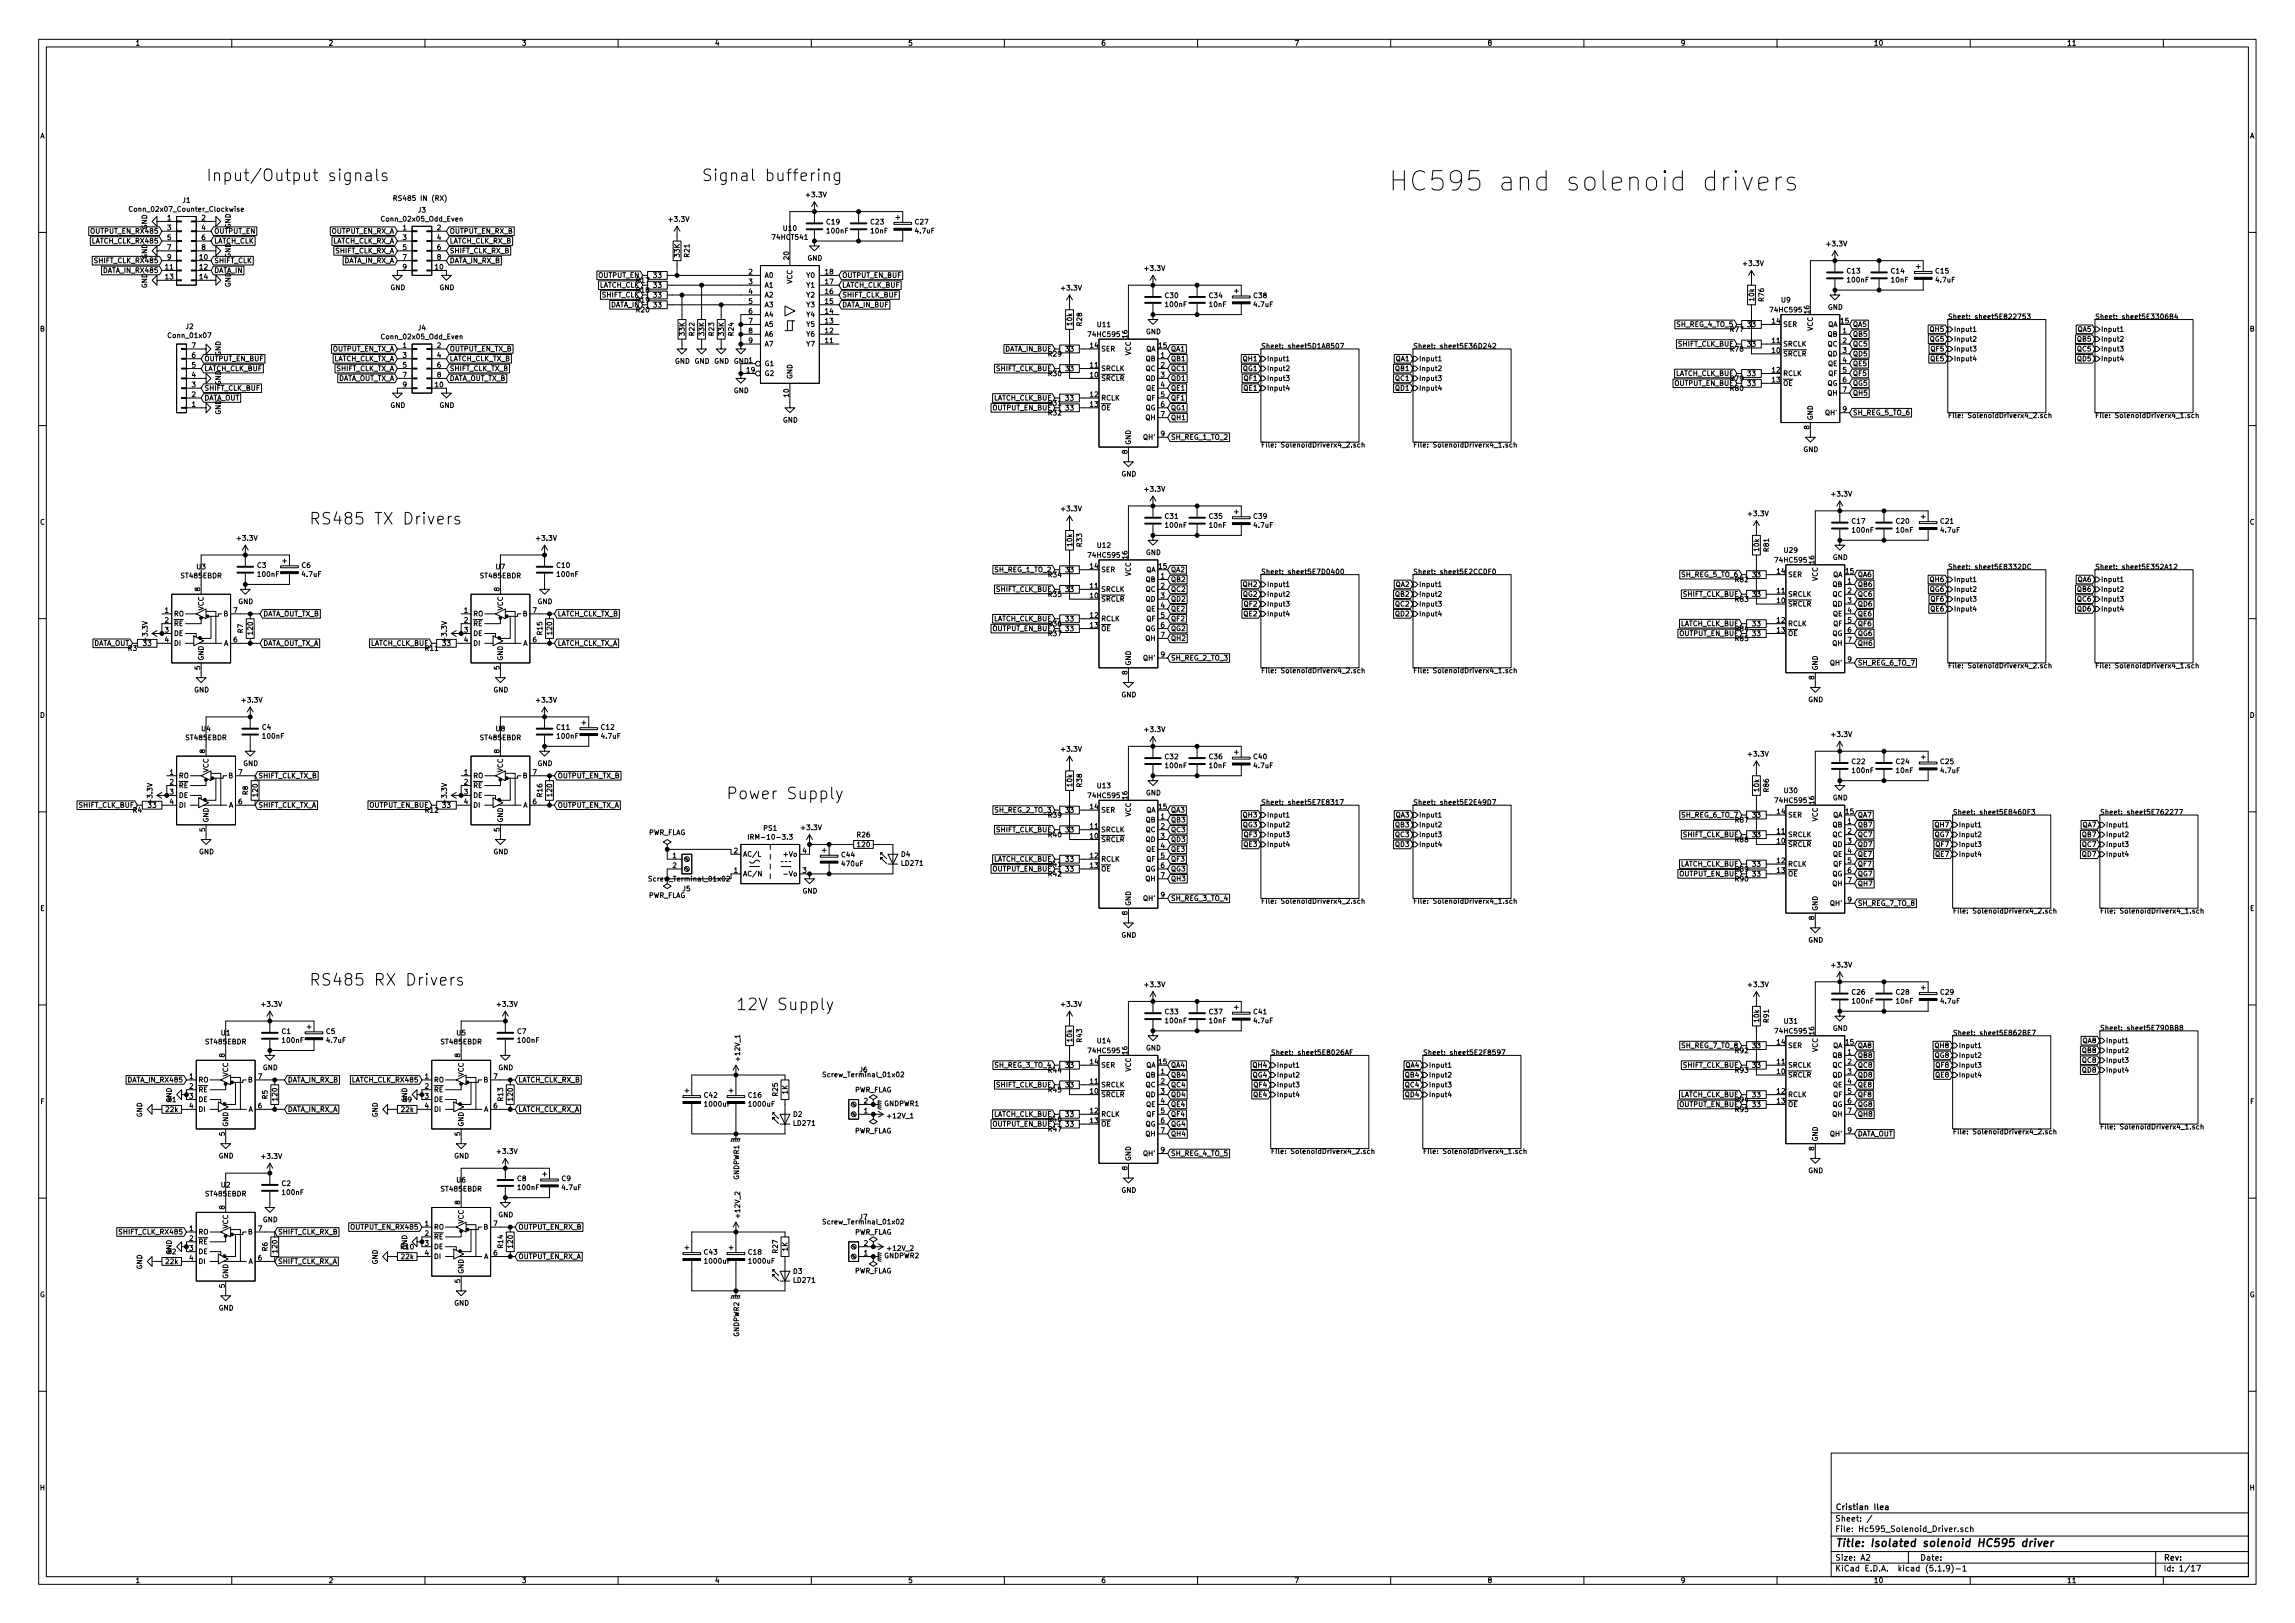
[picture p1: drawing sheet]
<svg xmlns="http://www.w3.org/2000/svg" width="594mm" height="420mm" viewBox="0 0 594 420" stroke-linecap="round" stroke-linejoin="round" font-family="sans-serif">
<defs><g id="words">
<text font-size="7" x="359.4" y="49.4">HC595 and solenoid drivers</text>
<g font-size="4.2">
<text x="53.3" y="46.9">Input/Output signals</text>
<text x="181.6" y="46.9">Signal buffering</text>
<text x="80" y="135.8">RS485 TX Drivers</text>
<text x="188" y="206.9">Power Supply</text>
<text x="80" y="255.2">RS485 RX Drivers</text>
<text x="190.5" y="261.5">12V Supply</text>
</g>
<text font-size="2.8" x="475" y="400.4">Title: Isolated solenoid HC595 driver</text>
<g font-size="2.1">
<text x="475" y="393.9">Sheet: /</text>
<text x="475" y="390.9">Cristian Ilea</text>
<text x="475" y="396.6">File: Hc595_Solenoid_Driver.sch</text>
<text x="475" y="406.8">KiCad E.D.A. kicad (5.1.9)-1</text>
<text x="475" y="404">Size: A2</text>
<text x="497" y="404">Date:</text>
<text x="560" y="404">Rev:</text>
<text x="560" y="406.8">Id: 1/17</text>
</g>
<g font-size="1.8">
<text x="35" y="11.8">1</text>
<text x="85" y="11.8">2</text>
<text x="135" y="11.8">3</text>
<text x="185" y="11.8">4</text>
<text x="235" y="11.8">5</text>
<text x="285" y="11.8">6</text>
<text x="335" y="11.8">7</text>
<text x="385" y="11.8">8</text>
<text x="435" y="11.8">9</text>
<text x="485" y="11.8">10</text>
<text x="535" y="11.8">11</text>
<text x="10.4" y="35.8">A</text>
<text x="582.4" y="35.8">A</text>
<text x="47.3" y="52.5">J1</text>
<text x="101.6" y="52">RS485 IN (RX)</text>
<text x="208.9" y="51.1">+3.3V</text>
<text x="34.4" y="54.8">Conn_02x07_Counter_Clockwise</text>
<text x="38.1" y="59.4" transform="rotate(-90 38.1 59.4)">GND</text>
<text x="43.3" y="57.1">1</text>
<text x="43.3" y="59.6">3</text>
<text x="52.2" y="57.1">2</text>
<text x="52.2" y="59.6">4</text>
<text x="59.7" y="59.1" transform="rotate(-90 59.7 59.1)">GND</text>
<text x="99.2" y="57.3">Conn_02x05_Odd_Even</text>
<text x="104.3" y="59.6">1</text>
<text x="108.3" y="55">J3</text>
<text x="113.2" y="59.6">2</text>
<text x="173.3" y="57.4">+3.3V</text>
<text x="202.8" y="59.8">U10</text>
<text x="214" y="58.1">C19</text>
<text x="225.5" y="58.1">C23</text>
<text x="237" y="58.1">C27</text>
<text x="24" y="60.5">OUTPUT_EN_RX485</text>
<text x="24.1" y="63">LATCH_CLK_RX485</text>
<text x="43.3" y="62.1">5</text>
<text x="43.3" y="64.7">7</text>
<text x="52.2" y="62.1">6</text>
<text x="52.2" y="64.7">8</text>
<text x="55.4" y="60.5">OUTPUT_EN</text>
<text x="55.4" y="63">LATCH_CLK</text>
<text x="85.7" y="60.5">OUTPUT_EN_RX_A</text>
<text x="85.8" y="63">LATCH_CLK_RX_A</text>
<text x="86.7" y="65.6">SHIFT_CLK_RX_A</text>
<text x="104.3" y="62.1">3</text>
<text x="104.3" y="64.7">5</text>
<text x="113.2" y="62.1">4</text>
<text x="113.2" y="64.7">6</text>
<text x="116.4" y="65.6">SHIFT_CLK_RX_B</text>
<text x="116.4" y="63">LATCH_CLK_RX_B</text>
<text x="116.4" y="60.5">OUTPUT_EN_RX_B</text>
<text x="200.2" y="62.1">74HCT541</text>
<text x="214.2" y="60.4">100nF</text>
<text x="225.5" y="60.4">10nF</text>
<text x="237.1" y="60.4">4.7uF</text>
<text x="473" y="63.8">+3.3V</text>
<text x="25" y="68.1">SHIFT_CLK_RX485</text>
<text x="27.1" y="70.7">DATA_IN_RX485</text>
<text x="38.1" y="67" transform="rotate(-90 38.1 67)">GND</text>
<text x="42.8" y="69.8">11</text>
<text x="43.3" y="67.2">9</text>
<text x="51.7" y="67.2">10</text>
<text x="51.7" y="69.8">12</text>
<text x="55.4" y="68.1">SHIFT_CLK</text>
<text x="55.4" y="70.7">DATA_IN</text>
<text x="59.7" y="66.8" transform="rotate(-90 59.7 66.8)">GND</text>
<text x="88.7" y="68.1">DATA_IN_RX_A</text>
<text x="104.3" y="67.2">7</text>
<text x="104.3" y="69.8">9</text>
<text x="112.7" y="69.8">10</text>
<text x="113.2" y="67.2">8</text>
<text x="116.4" y="68.1">DATA_IN_RX_B</text>
<text x="154.9" y="71.9">OUTPUT_EN</text>
<text x="169.2" y="72">33</text>
<text x="175.9" y="66.5" transform="rotate(-90 175.9 66.5)">33K</text>
<text x="178.5" y="66.5" transform="rotate(-90 178.5 66.5)">R21</text>
<text x="193.8" y="71">2</text>
<text x="197.9" y="71.9">A0</text>
<text x="204.2" y="67.2" transform="rotate(-90 204.2 67.2)">20</text>
<text x="208.9" y="71.9">Y0</text>
<text x="209" y="67.5">GND</text>
<text x="213.7" y="71">18</text>
<text x="218" y="71.9">OUTPUT_EN_BUF</text>
<text x="296.5" y="70.1">+3.3V</text>
<text x="451.4" y="68.9">+3.3V</text>
<text x="478.2" y="70.8">C13</text>
<text x="489.6" y="70.8">C14</text>
<text x="501.1" y="70.8">C15</text>
<text x="38.1" y="74.6" transform="rotate(-90 38.1 74.6)">GND</text>
<text x="42.8" y="72.3">13</text>
<text x="51.7" y="72.3">14</text>
<text x="59.7" y="74.4" transform="rotate(-90 59.7 74.4)">GND</text>
<text x="101" y="75.1">GND</text>
<text x="113.7" y="75.1">GND</text>
<text x="155" y="74.5">LATCH_CLK</text>
<text x="155.9" y="77">SHIFT_CLK</text>
<text x="164.7" y="73.2">R17</text>
<text x="164.7" y="75.8">R18</text>
<text x="169.2" y="77.1">33</text>
<text x="169.2" y="74.5">33</text>
<text x="193.8" y="73.6">3</text>
<text x="193.8" y="76.1">4</text>
<text x="197.9" y="74.5">A1</text>
<text x="197.9" y="77">A2</text>
<text x="205.1" y="73.5" transform="rotate(-90 205.1 73.5)">VCC</text>
<text x="208.9" y="77">Y2</text>
<text x="208.9" y="74.5">Y1</text>
<text x="213.7" y="76.1">16</text>
<text x="213.7" y="73.6">17</text>
<text x="218" y="77">SHIFT_CLK_BUF</text>
<text x="218" y="74.5">LATCH_CLK_BUF</text>
<text x="274.9" y="75.2">+3.3V</text>
<text x="301.7" y="77.2">C30</text>
<text x="313.1" y="77.2">C34</text>
<text x="324.6" y="77.2">C38</text>
<text x="454.1" y="77.8" transform="rotate(-90 454.1 77.8)">10k</text>
<text x="456.6" y="78" transform="rotate(-90 456.6 78)">R76</text>
<text x="478.4" y="73.1">100nF</text>
<text x="489.7" y="73.1">10nF</text>
<text x="501.2" y="73.1">4.7uF</text>
<text x="157.9" y="79.5">DATA_IN</text>
<text x="164.7" y="80.9">R20</text>
<text x="164.7" y="78.3">R19</text>
<text x="169.2" y="79.6">33</text>
<text x="193.8" y="78.7">5</text>
<text x="193.8" y="81.2">6</text>
<text x="193.8" y="83.7">7</text>
<text x="197.9" y="79.5">A3</text>
<text x="197.9" y="82.1">A4</text>
<text x="208.9" y="82.1">Y4</text>
<text x="208.9" y="79.5">Y3</text>
<text x="213.7" y="83.7">13</text>
<text x="213.7" y="81.2">14</text>
<text x="213.7" y="78.7">15</text>
<text x="218" y="79.5">DATA_IN_BUF</text>
<text x="301.8" y="79.5">100nF</text>
<text x="313.1" y="79.5">10nF</text>
<text x="324.7" y="79.5">4.7uF</text>
<text x="458.5" y="80.9">74HC595</text>
<text x="458.8" y="83.7">14</text>
<text x="461.2" y="78.3">U9</text>
<text x="468.4" y="81.1" transform="rotate(-90 468.4 81.1)">16</text>
<text x="473.2" y="80.2">GND</text>
<text x="476.6" y="83.7">15</text>
<text x="504.2" y="82.6">Sheet: sheet5E822753</text>
<text x="542.3" y="82.6">Sheet: sheet5E3306B4</text>
<text x="10.4" y="85.8">B</text>
<text x="43.8" y="87.5">Conn_01x07</text>
<text x="48.1" y="85.2">J2</text>
<text x="99.2" y="87.8">Conn_02x05_Odd_Even</text>
<text x="108.3" y="85.5">J4</text>
<text x="177.2" y="86.9" transform="rotate(-90 177.2 86.9)">33K</text>
<text x="179.8" y="86.9" transform="rotate(-90 179.8 86.9)">R22</text>
<text x="182.3" y="86.9" transform="rotate(-90 182.3 86.9)">33K</text>
<text x="184.8" y="86.9" transform="rotate(-90 184.8 86.9)">R23</text>
<text x="187.4" y="86.9" transform="rotate(-90 187.4 86.9)">33K</text>
<text x="189.9" y="86.9" transform="rotate(-90 189.9 86.9)">R24</text>
<text x="193.8" y="86.3">8</text>
<text x="193.8" y="88.8">9</text>
<text x="197.9" y="84.6">A5</text>
<text x="197.9" y="87.2">A6</text>
<text x="197.9" y="89.7">A7</text>
<text x="208.9" y="89.7">Y7</text>
<text x="208.9" y="87.2">Y6</text>
<text x="208.9" y="84.6">Y5</text>
<text x="213.7" y="88.8">11</text>
<text x="213.7" y="86.3">12</text>
<text x="277.5" y="84.2" transform="rotate(-90 277.5 84.2)">10k</text>
<text x="280.1" y="84.3" transform="rotate(-90 280.1 84.3)">R28</text>
<text x="282" y="87.2">74HC595</text>
<text x="284.1" y="84.7">U11</text>
<text x="291.8" y="87.5" transform="rotate(-90 291.8 87.5)">16</text>
<text x="296.6" y="86.5">GND</text>
<text x="434.1" y="84.6">SH_REG_4_TO_5</text>
<text x="434.4" y="89.7">SHIFT_CLK_BUF</text>
<text x="448" y="85.9">R77</text>
<text x="452.4" y="89.8">33</text>
<text x="452.4" y="84.7">33</text>
<text x="458.8" y="88.8">11</text>
<text x="461.5" y="89.7">SRCLK</text>
<text x="461.5" y="84.6">SER</text>
<text x="469.3" y="85.7" transform="rotate(-90 469.3 85.7)">VCC</text>
<text x="473.1" y="87.2">QB</text>
<text x="473.1" y="84.6">QA</text>
<text x="473.1" y="89.7">QC</text>
<text x="477" y="86.3">1</text>
<text x="477" y="88.8">2</text>
<text x="479.6" y="87.2">QB5</text>
<text x="479.6" y="89.7">QC5</text>
<text x="479.6" y="84.6">QA5</text>
<text x="499.7" y="88.4">QG5</text>
<text x="499.8" y="85.9">QH5</text>
<text x="505.7" y="85.9">Input1</text>
<text x="505.7" y="88.4">Input2</text>
<text x="537.9" y="85.9">QA5</text>
<text x="537.9" y="88.4">QB5</text>
<text x="543.8" y="85.9">Input1</text>
<text x="543.8" y="88.4">Input2</text>
<text x="582.4" y="85.8">B</text>
<text x="49.7" y="95.2">5</text>
<text x="49.7" y="92.6">6</text>
<text x="49.7" y="90.1">7</text>
<text x="52.9" y="93.5">OUTPUT_EN_BUF</text>
<text x="57.1" y="92.2" transform="rotate(-90 57.1 92.2)">GND</text>
<text x="85.9" y="91">OUTPUT_EN_TX_A</text>
<text x="86" y="93.5">LATCH_CLK_TX_A</text>
<text x="104.3" y="90.1">1</text>
<text x="104.3" y="92.6">3</text>
<text x="104.3" y="95.2">5</text>
<text x="113.2" y="90.1">2</text>
<text x="113.2" y="92.6">4</text>
<text x="113.2" y="95.2">6</text>
<text x="116.4" y="91">OUTPUT_EN_TX_B</text>
<text x="116.4" y="93.5">LATCH_CLK_TX_B</text>
<text x="174.7" y="94.1">GND GND GND GND1</text>
<text x="197.9" y="94.8">G1</text>
<text x="260" y="91">DATA_IN_BUF</text>
<text x="271.4" y="92.3">R29</text>
<text x="275.9" y="91">33</text>
<text x="282.2" y="95.2">11</text>
<text x="282.2" y="90.1">14</text>
<text x="285" y="91">SER</text>
<text x="292.7" y="92" transform="rotate(-90 292.7 92)">VCC</text>
<text x="296.6" y="93.5">QB</text>
<text x="296.6" y="91">QA</text>
<text x="300" y="90.1">15</text>
<text x="300.5" y="92.6">1</text>
<text x="300.5" y="95.2">2</text>
<text x="303" y="93.5">QB1</text>
<text x="303" y="91">QA1</text>
<text x="322" y="93.5">QH1</text>
<text x="326.4" y="90.2">Sheet: sheet5D1A8507</text>
<text x="327.9" y="93.5">Input1</text>
<text x="361.3" y="93.5">QA1</text>
<text x="365.8" y="90.2">Sheet: sheet5E36D242</text>
<text x="367.3" y="93.5">Input1</text>
<text x="448" y="91">R78</text>
<text x="458.8" y="91.4">10</text>
<text x="461.5" y="92.2">SRCLR</text>
<text x="473.1" y="92.2">QD</text>
<text x="473.2" y="94.8">QE</text>
<text x="477" y="91.4">3</text>
<text x="477" y="93.9">4</text>
<text x="479.6" y="94.8">QE5</text>
<text x="479.6" y="92.2">QD5</text>
<text x="499.9" y="93.5">QE5</text>
<text x="500" y="91">QF5</text>
<text x="505.7" y="91">Input3</text>
<text x="505.7" y="93.5">Input4</text>
<text x="537.9" y="93.5">QD5</text>
<text x="537.9" y="91">QC5</text>
<text x="543.8" y="91">Input3</text>
<text x="543.8" y="93.5">Input4</text>
<text x="49.7" y="100.2">3</text>
<text x="49.7" y="97.7">4</text>
<text x="52.9" y="101.1">SHIFT_CLK_BUF</text>
<text x="52.9" y="96.1">LATCH_CLK_BUF</text>
<text x="57.1" y="99.8" transform="rotate(-90 57.1 99.8)">GND</text>
<text x="86.8" y="96.1">SHIFT_CLK_TX_A</text>
<text x="86.9" y="98.6">DATA_OUT_TX_A</text>
<text x="104.3" y="97.7">7</text>
<text x="104.3" y="100.2">9</text>
<text x="112.7" y="100.2">10</text>
<text x="113.2" y="97.7">8</text>
<text x="116.4" y="98.6">DATA_OUT_TX_B</text>
<text x="116.4" y="96.1">SHIFT_CLK_TX_B</text>
<text x="189.9" y="101.8">GND</text>
<text x="193.3" y="96.4">19</text>
<text x="197.9" y="97.3">G2</text>
<text x="205.1" y="98.2" transform="rotate(-90 205.1 98.2)">GND</text>
<text x="257.9" y="96.1">SHIFT_CLK_BUF</text>
<text x="271.4" y="97.4">R30</text>
<text x="275.9" y="96.1">33</text>
<text x="282.2" y="97.7">10</text>
<text x="285" y="98.6">SRCLR</text>
<text x="285" y="96.1">SRCLK</text>
<text x="296.6" y="96.1">QC</text>
<text x="296.6" y="98.6">QD</text>
<text x="296.6" y="101.1">QE</text>
<text x="300.5" y="97.7">3</text>
<text x="300.5" y="100.2">4</text>
<text x="303" y="101.1">QE1</text>
<text x="303" y="98.6">QD1</text>
<text x="303" y="96.1">QC1</text>
<text x="321.9" y="96.1">QG1</text>
<text x="322.1" y="101.1">QE1</text>
<text x="322.2" y="98.6">QF1</text>
<text x="327.9" y="96.1">Input2</text>
<text x="327.9" y="98.6">Input3</text>
<text x="327.9" y="101.1">Input4</text>
<text x="361.3" y="101.1">QD1</text>
<text x="361.3" y="98.6">QC1</text>
<text x="361.3" y="96.1">QB1</text>
<text x="367.3" y="96.1">Input2</text>
<text x="367.3" y="98.6">Input3</text>
<text x="367.3" y="101.1">Input4</text>
<text x="433.5" y="99.9">OUTPUT_EN_BUF</text>
<text x="433.6" y="97.3">LATCH_CLK_BUF</text>
<text x="448" y="101.2">R80</text>
<text x="448" y="98.6">R79</text>
<text x="452.4" y="99.9">33</text>
<text x="452.4" y="97.4">33</text>
<text x="458.8" y="96.4">12</text>
<text x="458.8" y="99">13</text>
<text x="461.5" y="97.3">RCLK</text>
<text x="461.5" y="99.9">OE</text>
<text x="473" y="99.9">QG</text>
<text x="473.3" y="97.3">QF</text>
<text x="477" y="96.4">5</text>
<text x="477" y="99">6</text>
<text x="477" y="101.5">7</text>
<text x="479.6" y="99.9">QG5</text>
<text x="479.6" y="97.3">QF5</text>
<text x="49.7" y="105.3">1</text>
<text x="49.7" y="102.8">2</text>
<text x="52.9" y="103.7">DATA_OUT</text>
<text x="57.1" y="107.4" transform="rotate(-90 57.1 107.4)">GND</text>
<text x="101" y="105.6">GND</text>
<text x="113.7" y="105.6">GND</text>
<text x="204.2" y="102.7" transform="rotate(-90 204.2 102.7)">10</text>
<text x="256.9" y="106.2">OUTPUT_EN_BUF</text>
<text x="257" y="103.7">LATCH_CLK_BUF</text>
<text x="271.4" y="107.5">R32</text>
<text x="271.4" y="105">R31</text>
<text x="275.9" y="106.3">33</text>
<text x="275.9" y="103.7">33</text>
<text x="282.2" y="102.8">12</text>
<text x="282.2" y="105.3">13</text>
<text x="285" y="103.7">RCLK</text>
<text x="285" y="106.2">OE</text>
<text x="296.5" y="106.2">QG</text>
<text x="296.7" y="103.7">QF</text>
<text x="300.5" y="102.8">5</text>
<text x="300.5" y="105.3">6</text>
<text x="300.5" y="107.9">7</text>
<text x="303" y="106.2">QG1</text>
<text x="303" y="103.7">QF1</text>
<text x="472.7" y="107.5">QH'</text>
<text x="473.1" y="102.4">QH</text>
<text x="477" y="106.6">9</text>
<text x="479.6" y="102.4">QH5</text>
<text x="479.6" y="107.5">SH_REG_5_TO_6</text>
<text x="202.6" y="109.4">GND</text>
<text x="296.1" y="113.8">QH'</text>
<text x="296.6" y="108.8">QH</text>
<text x="300.5" y="112.9">9</text>
<text x="303" y="108.8">QH1</text>
<text x="303" y="113.8">SH_REG_1_TO_2</text>
<text x="468.4" y="111.1" transform="rotate(-90 468.4 111.1)">8</text>
<text x="469.3" y="108.9" transform="rotate(-90 469.3 108.9)">GND</text>
<text x="504.2" y="108.2">File: SolenoidDriverx4_2.sch</text>
<text x="542.3" y="108.2">File: SolenoidDriverx4_1.sch</text>
<text x="291.8" y="117.5" transform="rotate(-90 291.8 117.5)">8</text>
<text x="292.7" y="115.2" transform="rotate(-90 292.7 115.2)">GND</text>
<text x="326.4" y="115.8">File: SolenoidDriverx4_2.sch</text>
<text x="365.8" y="115.8">File: SolenoidDriverx4_1.sch</text>
<text x="466.8" y="117">GND</text>
<text x="290.3" y="123.4">GND</text>
<text x="296.5" y="127.3">+3.3V</text>
<text x="474.3" y="128.5">+3.3V</text>
<text x="10.4" y="135.8">C</text>
<text x="274.9" y="132.4">+3.3V</text>
<text x="301.7" y="134.3">C31</text>
<text x="301.8" y="136.6">100nF</text>
<text x="313.1" y="134.3">C35</text>
<text x="313.1" y="136.6">10nF</text>
<text x="324.6" y="134.3">C39</text>
<text x="324.7" y="136.6">4.7uF</text>
<text x="452.7" y="133.6">+3.3V</text>
<text x="479.5" y="135.6">C17</text>
<text x="479.6" y="137.9">100nF</text>
<text x="490.9" y="135.6">C20</text>
<text x="490.9" y="137.9">10nF</text>
<text x="502.4" y="135.6">C21</text>
<text x="502.5" y="137.9">4.7uF</text>
<text x="582.4" y="135.8">C</text>
<text x="61.5" y="140">+3.3V</text>
<text x="139" y="140">+3.3V</text>
<text x="277.5" y="141.3" transform="rotate(-90 277.5 141.3)">10k</text>
<text x="280.1" y="141.5" transform="rotate(-90 280.1 141.5)">R33</text>
<text x="284.1" y="141.8">U12</text>
<text x="296.6" y="143.7">GND</text>
<text x="455.3" y="142.6" transform="rotate(-90 455.3 142.6)">10k</text>
<text x="457.9" y="142.7" transform="rotate(-90 457.9 142.7)">R81</text>
<text x="461.9" y="143.1">U29</text>
<text x="47" y="149.7">ST485EBDR</text>
<text x="51" y="147.4">U3</text>
<text x="66.6" y="147">C3</text>
<text x="66.9" y="149.3">100nF</text>
<text x="78.1" y="147">C6</text>
<text x="78.3" y="149.3">4.7uF</text>
<text x="124.4" y="149.7">ST485EBDR</text>
<text x="128.4" y="147.4">U7</text>
<text x="144.2" y="147">C10</text>
<text x="144.3" y="149.3">100nF</text>
<text x="257.6" y="148.1">SH_REG_1_TO_2</text>
<text x="271.4" y="149.4">R34</text>
<text x="275.9" y="148.2">33</text>
<text x="282" y="144.4">74HC595</text>
<text x="282.2" y="147.2">14</text>
<text x="285" y="148.1">SER</text>
<text x="291.8" y="144.6" transform="rotate(-90 291.8 144.6)">16</text>
<text x="292.7" y="149.2" transform="rotate(-90 292.7 149.2)">VCC</text>
<text x="296.6" y="148.1">QA</text>
<text x="300" y="147.2">15</text>
<text x="300.5" y="149.8">1</text>
<text x="303" y="148.1">QA2</text>
<text x="326.4" y="148.7">Sheet: sheet5E7D0400</text>
<text x="365.8" y="148.7">Sheet: sheet5E2CC0F0</text>
<text x="435.4" y="149.4">SH_REG_5_TO_6</text>
<text x="453.7" y="149.4">33</text>
<text x="459.8" y="145.6">74HC595</text>
<text x="460" y="148.5">14</text>
<text x="462.8" y="149.4">SER</text>
<text x="469.6" y="145.9" transform="rotate(-90 469.6 145.9)">16</text>
<text x="474.4" y="149.4">QA</text>
<text x="474.4" y="144.9">GND</text>
<text x="477.8" y="148.5">15</text>
<text x="480.8" y="149.4">QA6</text>
<text x="504.2" y="147.4">Sheet: sheet5E8332DC</text>
<text x="542.3" y="147.4">Sheet: sheet5E352A12</text>
<text x="51.8" y="153.1" transform="rotate(-90 51.8 153.1)">8</text>
<text x="129.3" y="153.1" transform="rotate(-90 129.3 153.1)">8</text>
<text x="257.9" y="153.2">SHIFT_CLK_BUF</text>
<text x="271.4" y="154.5">R35</text>
<text x="275.9" y="153.3">33</text>
<text x="282.2" y="154.9">10</text>
<text x="282.2" y="152.3">11</text>
<text x="285" y="155.7">SRCLR</text>
<text x="285" y="153.2">SRCLK</text>
<text x="296.6" y="150.7">QB</text>
<text x="296.6" y="153.2">QC</text>
<text x="296.6" y="155.7">QD</text>
<text x="300.5" y="152.3">2</text>
<text x="300.5" y="154.9">3</text>
<text x="303" y="150.7">QB2</text>
<text x="303" y="155.7">QD2</text>
<text x="303" y="153.2">QC2</text>
<text x="321.9" y="154.5">QG2</text>
<text x="322" y="151.9">QH2</text>
<text x="327.9" y="151.9">Input1</text>
<text x="327.9" y="154.5">Input2</text>
<text x="361.3" y="154.5">QB2</text>
<text x="361.3" y="151.9">QA2</text>
<text x="367.3" y="151.9">Input1</text>
<text x="367.3" y="154.5">Input2</text>
<text x="435.7" y="154.5">SHIFT_CLK_BUF</text>
<text x="449.2" y="155.8">R83</text>
<text x="449.2" y="150.7">R82</text>
<text x="453.7" y="154.5">33</text>
<text x="460" y="153.6">11</text>
<text x="462.8" y="154.5">SRCLK</text>
<text x="470.5" y="150.5" transform="rotate(-90 470.5 150.5)">VCC</text>
<text x="474.4" y="151.9">QB</text>
<text x="474.4" y="154.5">QC</text>
<text x="478.3" y="151">1</text>
<text x="478.3" y="153.6">2</text>
<text x="480.8" y="151.9">QB6</text>
<text x="480.8" y="154.5">QC6</text>
<text x="499.7" y="153.2">QG6</text>
<text x="499.8" y="150.7">QH6</text>
<text x="500" y="155.7">QF6</text>
<text x="505.7" y="150.7">Input1</text>
<text x="505.7" y="153.2">Input2</text>
<text x="505.7" y="155.7">Input3</text>
<text x="537.9" y="150.7">QA6</text>
<text x="537.9" y="155.7">QC6</text>
<text x="537.9" y="153.2">QB6</text>
<text x="543.8" y="150.7">Input1</text>
<text x="543.8" y="153.2">Input2</text>
<text x="543.8" y="155.7">Input3</text>
<text x="42.7" y="158.7">1</text>
<text x="42.7" y="161.2">2</text>
<text x="45" y="159.6">RO</text>
<text x="52.7" y="158.1" transform="rotate(-90 52.7 158.1)">VCC</text>
<text x="57.9" y="159.6">B</text>
<text x="60.5" y="158.7">7</text>
<text x="61.7" y="156.4">GND</text>
<text x="68.1" y="159.6">DATA_OUT_TX_B</text>
<text x="120.2" y="158.7">1</text>
<text x="120.2" y="161.2">2</text>
<text x="122.4" y="159.6">RO</text>
<text x="130.2" y="158.1" transform="rotate(-90 130.2 158.1)">VCC</text>
<text x="135.4" y="159.6">B</text>
<text x="137.9" y="158.7">7</text>
<text x="139.1" y="156.4">GND</text>
<text x="144.3" y="159.6">LATCH_CLK_TX_B</text>
<text x="257" y="160.8">LATCH_CLK_BUF</text>
<text x="275.9" y="160.9">33</text>
<text x="282.2" y="159.9">12</text>
<text x="285" y="160.8">RCLK</text>
<text x="296.6" y="158.3">QE</text>
<text x="296.7" y="160.8">QF</text>
<text x="300.5" y="157.4">4</text>
<text x="300.5" y="159.9">5</text>
<text x="303" y="160.8">QF2</text>
<text x="303" y="158.3">QE2</text>
<text x="322.1" y="159.6">QE2</text>
<text x="322.2" y="157">QF2</text>
<text x="327.9" y="157">Input3</text>
<text x="327.9" y="159.6">Input4</text>
<text x="361.3" y="159.6">QD2</text>
<text x="361.3" y="157">QC2</text>
<text x="367.3" y="157">Input3</text>
<text x="367.3" y="159.6">Input4</text>
<text x="460" y="156.1">10</text>
<text x="460" y="161.2">12</text>
<text x="462.8" y="157">SRCLR</text>
<text x="474.4" y="157">QD</text>
<text x="474.4" y="159.6">QE</text>
<text x="478.3" y="156.1">3</text>
<text x="478.3" y="158.7">4</text>
<text x="478.3" y="161.2">5</text>
<text x="480.8" y="159.6">QE6</text>
<text x="480.8" y="157">QD6</text>
<text x="499.9" y="158.3">QE6</text>
<text x="505.7" y="158.3">Input4</text>
<text x="537.9" y="158.3">QD6</text>
<text x="543.8" y="158.3">Input4</text>
<text x="23.9" y="167.2">DATA_OUT</text>
<text x="37.1" y="167.2">33</text>
<text x="38.2" y="166" transform="rotate(-90 38.2 166)">+3.3V</text>
<text x="42.7" y="163.7">3</text>
<text x="42.7" y="166.3">4</text>
<text x="45" y="162.1">RE</text>
<text x="45" y="164.6">DE</text>
<text x="45" y="167.2">DI</text>
<text x="57.9" y="167.2">A</text>
<text x="60.5" y="166.3">6</text>
<text x="62.9" y="163.8" transform="rotate(-90 62.9 163.8)">R7</text>
<text x="65.5" y="164.2" transform="rotate(-90 65.5 164.2)">120</text>
<text x="68.1" y="167.2">DATA_OUT_TX_A</text>
<text x="95.7" y="167.2">LATCH_CLK_BUF</text>
<text x="114.6" y="167.2">33</text>
<text x="115.7" y="166" transform="rotate(-90 115.7 166)">+3.3V</text>
<text x="120.2" y="163.7">3</text>
<text x="120.2" y="166.3">4</text>
<text x="122.4" y="162.1">RE</text>
<text x="122.4" y="164.6">DE</text>
<text x="122.4" y="167.2">DI</text>
<text x="135.4" y="167.2">A</text>
<text x="137.9" y="166.3">6</text>
<text x="140.4" y="164.3" transform="rotate(-90 140.4 164.3)">R15</text>
<text x="142.9" y="164.2" transform="rotate(-90 142.9 164.2)">120</text>
<text x="144.3" y="167.2">LATCH_CLK_TX_A</text>
<text x="256.9" y="163.4">OUTPUT_EN_BUF</text>
<text x="271.4" y="162.1">R36</text>
<text x="271.4" y="164.7">R37</text>
<text x="275.9" y="163.4">33</text>
<text x="282.2" y="162.5">13</text>
<text x="285" y="163.4">OE</text>
<text x="296.5" y="163.4">QG</text>
<text x="296.6" y="165.9">QH</text>
<text x="300.5" y="162.5">6</text>
<text x="300.5" y="165">7</text>
<text x="303" y="163.4">QG2</text>
<text x="303" y="165.9">QH2</text>
<text x="434.7" y="164.6">OUTPUT_EN_BUF</text>
<text x="434.8" y="162.1">LATCH_CLK_BUF</text>
<text x="449.2" y="166">R85</text>
<text x="449.2" y="163.4">R84</text>
<text x="453.7" y="164.7">33</text>
<text x="453.7" y="162.1">33</text>
<text x="460" y="163.7">13</text>
<text x="462.8" y="162.1">RCLK</text>
<text x="462.8" y="164.6">OE</text>
<text x="474.3" y="164.6">QG</text>
<text x="474.4" y="167.2">QH</text>
<text x="474.5" y="162.1">QF</text>
<text x="478.3" y="163.7">6</text>
<text x="478.3" y="166.3">7</text>
<text x="480.8" y="162.1">QF6</text>
<text x="480.8" y="164.6">QG6</text>
<text x="480.8" y="167.2">QH6</text>
<text x="33.2" y="168.5">R3</text>
<text x="51.8" y="173.4" transform="rotate(-90 51.8 173.4)">5</text>
<text x="52.7" y="171.1" transform="rotate(-90 52.7 171.1)">GND</text>
<text x="110.1" y="168.5">R11</text>
<text x="129.3" y="173.4" transform="rotate(-90 129.3 173.4)">5</text>
<text x="130.2" y="171.1" transform="rotate(-90 130.2 171.1)">GND</text>
<text x="292.7" y="172.4" transform="rotate(-90 292.7 172.4)">GND</text>
<text x="296.1" y="171">QH'</text>
<text x="300.5" y="170.1">9</text>
<text x="303" y="171">SH_REG_2_TO_3</text>
<text x="470.5" y="173.7" transform="rotate(-90 470.5 173.7)">GND</text>
<text x="473.9" y="172.3">QH'</text>
<text x="478.3" y="171.4">9</text>
<text x="480.8" y="172.3">SH_REG_6_TO_7</text>
<text x="504.2" y="173">File: SolenoidDriverx4_2.sch</text>
<text x="542.3" y="173">File: SolenoidDriverx4_1.sch</text>
<text x="50.2" y="179.2">GND</text>
<text x="127.7" y="179.2">GND</text>
<text x="291.8" y="174.6" transform="rotate(-90 291.8 174.6)">8</text>
<text x="326.4" y="174.3">File: SolenoidDriverx4_2.sch</text>
<text x="365.8" y="174.3">File: SolenoidDriverx4_1.sch</text>
<text x="469.6" y="175.9" transform="rotate(-90 469.6 175.9)">8</text>
<text x="10.4" y="185.8">D</text>
<text x="62.8" y="181.9">+3.3V</text>
<text x="139" y="181.9">+3.3V</text>
<text x="290.3" y="180.5">GND</text>
<text x="468.1" y="181.8">GND</text>
<text x="582.4" y="185.8">D</text>
<text x="48.2" y="191.6">ST485EBDR</text>
<text x="52.2" y="189.3">U4</text>
<text x="67.9" y="188.9">C4</text>
<text x="68.1" y="191.2">100nF</text>
<text x="124.4" y="191.6">ST485EBDR</text>
<text x="128.4" y="189.3">U8</text>
<text x="144.2" y="188.9">C11</text>
<text x="144.3" y="191.2">100nF</text>
<text x="155.7" y="188.9">C12</text>
<text x="155.8" y="191.2">4.7uF</text>
<text x="296.5" y="189.5">+3.3V</text>
<text x="474.3" y="190.8">+3.3V</text>
<text x="53.1" y="195" transform="rotate(-90 53.1 195)">8</text>
<text x="129.3" y="195" transform="rotate(-90 129.3 195)">8</text>
<text x="274.9" y="194.6">+3.3V</text>
<text x="301.7" y="196.5">C32</text>
<text x="313.1" y="196.5">C36</text>
<text x="324.6" y="196.5">C40</text>
<text x="452.7" y="195.9">+3.3V</text>
<text x="479.5" y="197.8">C22</text>
<text x="490.9" y="197.8">C24</text>
<text x="502.4" y="197.8">C25</text>
<text x="44" y="200.6">1</text>
<text x="44" y="203.1">2</text>
<text x="46.2" y="201.5">RO</text>
<text x="54" y="200" transform="rotate(-90 54 200)">VCC</text>
<text x="59.2" y="201.5">B</text>
<text x="61.7" y="200.6">7</text>
<text x="62.9" y="198.3">GND</text>
<text x="66.8" y="201.5">SHIFT_CLK_TX_B</text>
<text x="120.2" y="200.6">1</text>
<text x="120.2" y="203.1">2</text>
<text x="122.4" y="201.5">RO</text>
<text x="130.2" y="200" transform="rotate(-90 130.2 200)">VCC</text>
<text x="135.4" y="201.5">B</text>
<text x="137.9" y="200.6">7</text>
<text x="139.1" y="198.3">GND</text>
<text x="144.3" y="201.5">OUTPUT_EN_TX_B</text>
<text x="277.5" y="203.6" transform="rotate(-90 277.5 203.6)">10k</text>
<text x="280.1" y="203.7" transform="rotate(-90 280.1 203.7)">R38</text>
<text x="301.8" y="198.8">100nF</text>
<text x="313.1" y="198.8">10nF</text>
<text x="324.7" y="198.8">4.7uF</text>
<text x="479.6" y="200.1">100nF</text>
<text x="490.9" y="200.1">10nF</text>
<text x="502.5" y="200.1">4.7uF</text>
<text x="20.4" y="209.1">SHIFT_CLK_BUF</text>
<text x="38.4" y="209.1">33</text>
<text x="39.5" y="207.9" transform="rotate(-90 39.5 207.9)">+3.3V</text>
<text x="44" y="205.7">3</text>
<text x="44" y="208.2">4</text>
<text x="46.2" y="204">RE</text>
<text x="46.2" y="206.5">DE</text>
<text x="46.2" y="209.1">DI</text>
<text x="59.2" y="209.1">A</text>
<text x="61.7" y="208.2">6</text>
<text x="64.2" y="205.8" transform="rotate(-90 64.2 205.8)">R8</text>
<text x="66.7" y="206.1" transform="rotate(-90 66.7 206.1)">120</text>
<text x="66.8" y="209.1">SHIFT_CLK_TX_A</text>
<text x="95.6" y="209.1">OUTPUT_EN_BUF</text>
<text x="114.6" y="209.1">33</text>
<text x="115.7" y="207.9" transform="rotate(-90 115.7 207.9)">+3.3V</text>
<text x="120.2" y="205.7">3</text>
<text x="120.2" y="208.2">4</text>
<text x="122.4" y="204">RE</text>
<text x="122.4" y="206.5">DE</text>
<text x="122.4" y="209.1">DI</text>
<text x="135.4" y="209.1">A</text>
<text x="137.9" y="208.2">6</text>
<text x="140.4" y="206.2" transform="rotate(-90 140.4 206.2)">R16</text>
<text x="142.9" y="206.1" transform="rotate(-90 142.9 206.1)">120</text>
<text x="144.3" y="209.1">OUTPUT_EN_TX_A</text>
<text x="282" y="206.6">74HC595</text>
<text x="282.2" y="209.5">14</text>
<text x="284.1" y="204.1">U13</text>
<text x="291.8" y="206.9" transform="rotate(-90 291.8 206.9)">16</text>
<text x="296.6" y="205.9">GND</text>
<text x="300" y="209.5">15</text>
<text x="326.4" y="208.3">Sheet: sheet5E7E8317</text>
<text x="365.8" y="208.3">Sheet: sheet5E2E49D7</text>
<text x="455.3" y="204.8" transform="rotate(-90 455.3 204.8)">10k</text>
<text x="457.9" y="205" transform="rotate(-90 457.9 205)">R86</text>
<text x="459.8" y="207.9">74HC595</text>
<text x="461.9" y="205.3">U30</text>
<text x="469.6" y="208.1" transform="rotate(-90 469.6 208.1)">16</text>
<text x="474.4" y="207.2">GND</text>
<text x="34.4" y="210.4">R4</text>
<text x="53.1" y="215.3" transform="rotate(-90 53.1 215.3)">5</text>
<text x="54" y="213" transform="rotate(-90 54 213)">GND</text>
<text x="110.1" y="210.4">R12</text>
<text x="129.3" y="215.3" transform="rotate(-90 129.3 215.3)">5</text>
<text x="130.2" y="213" transform="rotate(-90 130.2 213)">GND</text>
<text x="197.7" y="215.1">PS1</text>
<text x="207.6" y="214.9">+3.3V</text>
<text x="257.6" y="210.4">SH_REG_2_TO_3</text>
<text x="257.9" y="215.4">SHIFT_CLK_BUF</text>
<text x="271.4" y="211.7">R39</text>
<text x="275.9" y="215.5">33</text>
<text x="275.9" y="210.4">33</text>
<text x="282.2" y="214.5">11</text>
<text x="285" y="215.4">SRCLK</text>
<text x="285" y="210.4">SER</text>
<text x="292.7" y="211.4" transform="rotate(-90 292.7 211.4)">VCC</text>
<text x="296.6" y="212.9">QB</text>
<text x="296.6" y="210.4">QA</text>
<text x="296.6" y="215.4">QC</text>
<text x="300.5" y="212">1</text>
<text x="300.5" y="214.5">2</text>
<text x="303" y="210.4">QA3</text>
<text x="303" y="215.4">QC3</text>
<text x="303" y="212.9">QB3</text>
<text x="321.9" y="214.2">QG3</text>
<text x="322" y="211.6">QH3</text>
<text x="327.9" y="211.6">Input1</text>
<text x="327.9" y="214.2">Input2</text>
<text x="361.3" y="214.2">QB3</text>
<text x="361.3" y="211.6">QA3</text>
<text x="367.3" y="211.6">Input1</text>
<text x="367.3" y="214.2">Input2</text>
<text x="435.4" y="211.6">SH_REG_6_TO_7</text>
<text x="449.2" y="212.9">R87</text>
<text x="453.7" y="211.7">33</text>
<text x="460" y="215.8">11</text>
<text x="460" y="210.7">14</text>
<text x="462.8" y="211.6">SER</text>
<text x="470.5" y="212.7" transform="rotate(-90 470.5 212.7)">VCC</text>
<text x="474.4" y="214.2">QB</text>
<text x="474.4" y="211.6">QA</text>
<text x="477.8" y="210.7">15</text>
<text x="478.3" y="213.3">1</text>
<text x="478.3" y="215.8">2</text>
<text x="480.8" y="214.2">QB7</text>
<text x="480.8" y="211.6">QA7</text>
<text x="501" y="214.2">QH7</text>
<text x="505.5" y="210.9">Sheet: sheet5E8460F3</text>
<text x="507" y="214.2">Input1</text>
<text x="539.1" y="214.2">QA7</text>
<text x="543.6" y="210.9">Sheet: sheet5E762277</text>
<text x="545.1" y="214.2">Input1</text>
<text x="51.5" y="221.1">GND</text>
<text x="127.7" y="221.1">GND</text>
<text x="167.8" y="216.2">PWR_FLAG</text>
<text x="190" y="220.9">2</text>
<text x="192.3" y="221.8">AC/L</text>
<text x="195" y="217.4">IRM-10-3.3</text>
<text x="203.2" y="221.8">+Vo</text>
<text x="207.8" y="220.9">4</text>
<text x="217.9" y="221.9">C44</text>
<text x="221.9" y="216.8">R26</text>
<text x="222" y="219.3">120</text>
<text x="233.3" y="221.8">D4</text>
<text x="271.4" y="216.8">R40</text>
<text x="282.2" y="217.1">10</text>
<text x="285" y="218">SRCLR</text>
<text x="296.6" y="218">QD</text>
<text x="296.6" y="220.5">QE</text>
<text x="300.5" y="217.1">3</text>
<text x="300.5" y="219.6">4</text>
<text x="303" y="218">QD3</text>
<text x="303" y="220.5">QE3</text>
<text x="322.1" y="219.2">QE3</text>
<text x="322.2" y="216.7">QF3</text>
<text x="327.9" y="216.7">Input3</text>
<text x="327.9" y="219.2">Input4</text>
<text x="361.3" y="219.2">QD3</text>
<text x="361.3" y="216.7">QC3</text>
<text x="367.3" y="216.7">Input3</text>
<text x="367.3" y="219.2">Input4</text>
<text x="435.7" y="216.7">SHIFT_CLK_BUF</text>
<text x="449.2" y="218">R88</text>
<text x="453.7" y="216.8">33</text>
<text x="460" y="218.4">10</text>
<text x="462.8" y="219.2">SRCLR</text>
<text x="462.8" y="216.7">SRCLK</text>
<text x="474.4" y="216.7">QC</text>
<text x="474.4" y="219.2">QD</text>
<text x="474.4" y="221.8">QE</text>
<text x="478.3" y="218.4">3</text>
<text x="478.3" y="220.9">4</text>
<text x="480.8" y="219.2">QD7</text>
<text x="480.8" y="221.8">QE7</text>
<text x="480.8" y="216.7">QC7</text>
<text x="500.9" y="216.7">QG7</text>
<text x="501.1" y="221.8">QE7</text>
<text x="501.2" y="219.2">QF7</text>
<text x="507" y="216.7">Input2</text>
<text x="507" y="219.2">Input3</text>
<text x="507" y="221.8">Input4</text>
<text x="539.1" y="219.2">QC7</text>
<text x="539.1" y="221.8">QD7</text>
<text x="539.1" y="216.7">QB7</text>
<text x="545.1" y="216.7">Input2</text>
<text x="545.1" y="219.2">Input3</text>
<text x="545.1" y="221.8">Input4</text>
<text x="174.1" y="222.2">1</text>
<text x="174.1" y="224.7">2</text>
<text x="190" y="226">1</text>
<text x="192.3" y="226.9">AC/N</text>
<text x="203.7" y="226.9">-Vo</text>
<text x="207.8" y="226">3</text>
<text x="218.1" y="224.2">470uF</text>
<text x="233.5" y="224.1">LD271</text>
<text x="256.9" y="225.6">OUTPUT_EN_BUF</text>
<text x="257" y="223.1">LATCH_CLK_BUF</text>
<text x="271.4" y="226.9">R42</text>
<text x="271.4" y="224.4">R41</text>
<text x="275.9" y="225.6">33</text>
<text x="275.9" y="223.1">33</text>
<text x="282.2" y="222.2">12</text>
<text x="282.2" y="224.7">13</text>
<text x="285" y="223.1">RCLK</text>
<text x="285" y="225.6">OE</text>
<text x="296.5" y="225.6">QG</text>
<text x="296.7" y="223.1">QF</text>
<text x="300.5" y="222.2">5</text>
<text x="300.5" y="224.7">6</text>
<text x="300.5" y="227.2">7</text>
<text x="303" y="225.6">QG3</text>
<text x="303" y="223.1">QF3</text>
<text x="434.7" y="226.9">OUTPUT_EN_BUF</text>
<text x="434.8" y="224.3">LATCH_CLK_BUF</text>
<text x="449.2" y="225.6">R89</text>
<text x="453.7" y="226.9">33</text>
<text x="453.7" y="224.4">33</text>
<text x="460" y="223.4">12</text>
<text x="460" y="226">13</text>
<text x="462.8" y="224.3">RCLK</text>
<text x="462.8" y="226.9">OE</text>
<text x="474.3" y="226.9">QG</text>
<text x="474.5" y="224.3">QF</text>
<text x="478.3" y="223.4">5</text>
<text x="478.3" y="226">6</text>
<text x="480.8" y="226.9">QG7</text>
<text x="480.8" y="224.3">QF7</text>
<text x="167.7" y="232.5">PWR_FLAG</text>
<text x="168.7" y="228.2">Screw_Terminal_01x02</text>
<text x="176.7" y="230.7">J5</text>
<text x="207.7" y="231.3">GND</text>
<text x="296.1" y="233.2">QH'</text>
<text x="296.6" y="228.1">QH</text>
<text x="300.5" y="232.3">9</text>
<text x="303" y="233.2">SH_REG_3_TO_4</text>
<text x="303" y="228.1">QH3</text>
<text x="326.4" y="234">File: SolenoidDriverx4_2.sch</text>
<text x="365.8" y="234">File: SolenoidDriverx4_1.sch</text>
<text x="449.2" y="228.2">R90</text>
<text x="474.4" y="229.4">QH</text>
<text x="478.3" y="228.5">7</text>
<text x="478.3" y="233.6">9</text>
<text x="480.8" y="229.4">QH7</text>
<text x="10.4" y="235.8">E</text>
<text x="291.8" y="236.9" transform="rotate(-90 291.8 236.9)">8</text>
<text x="292.7" y="234.6" transform="rotate(-90 292.7 234.6)">GND</text>
<text x="469.6" y="238.1" transform="rotate(-90 469.6 238.1)">8</text>
<text x="470.5" y="235.9" transform="rotate(-90 470.5 235.9)">GND</text>
<text x="473.9" y="234.5">QH'</text>
<text x="480.8" y="234.5">SH_REG_7_TO_8</text>
<text x="505.5" y="236.5">File: SolenoidDriverx4_2.sch</text>
<text x="543.6" y="236.5">File: SolenoidDriverx4_1.sch</text>
<text x="582.4" y="235.8">E</text>
<text x="290.3" y="242.7">GND</text>
<text x="468.1" y="244">GND</text>
<text x="474.3" y="250.5">+3.3V</text>
<text x="296.5" y="255.5">+3.3V</text>
<text x="452.7" y="255.5">+3.3V</text>
<text x="479.5" y="257.5">C26</text>
<text x="490.9" y="257.5">C28</text>
<text x="502.4" y="257.5">C29</text>
<text x="67.9" y="260.6">+3.3V</text>
<text x="128.9" y="260.6">+3.3V</text>
<text x="274.9" y="260.6">+3.3V</text>
<text x="301.7" y="262.6">C33</text>
<text x="313.1" y="262.6">C37</text>
<text x="324.6" y="262.6">C41</text>
<text x="479.6" y="259.8">100nF</text>
<text x="490.9" y="259.8">10nF</text>
<text x="502.5" y="259.8">4.7uF</text>
<text x="57.3" y="268">U1</text>
<text x="73" y="267.7">C1</text>
<text x="73.2" y="270">100nF</text>
<text x="84.5" y="267.7">C5</text>
<text x="84.7" y="270">4.7uF</text>
<text x="118.3" y="268">U5</text>
<text x="133.9" y="267.7">C7</text>
<text x="134.2" y="270">100nF</text>
<text x="277.5" y="269.6" transform="rotate(-90 277.5 269.6)">10k</text>
<text x="280.1" y="269.7" transform="rotate(-90 280.1 269.7)">R43</text>
<text x="301.8" y="264.9">100nF</text>
<text x="313.1" y="264.9">10nF</text>
<text x="324.7" y="264.9">4.7uF</text>
<text x="455.3" y="264.5" transform="rotate(-90 455.3 264.5)">10k</text>
<text x="457.9" y="264.7" transform="rotate(-90 457.9 264.7)">R91</text>
<text x="459.8" y="267.6">74HC595</text>
<text x="461.9" y="265">U31</text>
<text x="469.6" y="267.8" transform="rotate(-90 469.6 267.8)">16</text>
<text x="474.4" y="266.9">GND</text>
<text x="505.5" y="268">Sheet: sheet5E862BE7</text>
<text x="543.6" y="266.8">Sheet: sheet5E790BB8</text>
<text x="53.3" y="270.3">ST485EBDR</text>
<text x="58.2" y="273.7" transform="rotate(-90 58.2 273.7)">8</text>
<text x="114.3" y="270.3">ST485EBDR</text>
<text x="119.1" y="273.7" transform="rotate(-90 119.1 273.7)">8</text>
<text x="191.6" y="274.4" transform="rotate(-90 191.6 274.4)">+12V_1</text>
<text x="282" y="272.6">74HC595</text>
<text x="282.2" y="275.5">14</text>
<text x="284.1" y="270.1">U14</text>
<text x="291.8" y="272.9" transform="rotate(-90 291.8 272.9)">16</text>
<text x="296.6" y="271.9">GND</text>
<text x="300" y="275.5">15</text>
<text x="328.9" y="273.1">Sheet: sheet5E8026AF</text>
<text x="368.3" y="273.1">Sheet: sheet5E2F8597</text>
<text x="435.4" y="271.3">SH_REG_7_TO_8</text>
<text x="449.2" y="272.6">R92</text>
<text x="453.7" y="271.4">33</text>
<text x="460" y="275.5">11</text>
<text x="460" y="270.4">14</text>
<text x="462.8" y="271.3">SER</text>
<text x="470.5" y="272.4" transform="rotate(-90 470.5 272.4)">VCC</text>
<text x="474.4" y="273.9">QB</text>
<text x="474.4" y="271.3">QA</text>
<text x="477.8" y="270.4">15</text>
<text x="478.3" y="273">1</text>
<text x="478.3" y="275.5">2</text>
<text x="480.8" y="273.9">QB8</text>
<text x="480.8" y="271.3">QA8</text>
<text x="500.9" y="273.9">QG8</text>
<text x="501" y="271.3">QH8</text>
<text x="507" y="271.3">Input1</text>
<text x="507" y="273.9">Input2</text>
<text x="539.1" y="272.6">QB8</text>
<text x="539.1" y="275.1">QC8</text>
<text x="539.1" y="270">QA8</text>
<text x="545.1" y="270">Input1</text>
<text x="545.1" y="272.6">Input2</text>
<text x="545.1" y="275.1">Input3</text>
<text x="33.4" y="280.2">DATA_IN_RX485</text>
<text x="49" y="279.3">1</text>
<text x="49" y="281.9">2</text>
<text x="51.3" y="280.2">RO</text>
<text x="59.1" y="278.7" transform="rotate(-90 59.1 278.7)">VCC</text>
<text x="64.3" y="280.2">B</text>
<text x="66.8" y="279.3">7</text>
<text x="68" y="277">GND</text>
<text x="74.4" y="280.2">DATA_IN_RX_B</text>
<text x="91.4" y="280.2">LATCH_CLK_RX485</text>
<text x="110" y="279.3">1</text>
<text x="110" y="281.9">2</text>
<text x="112.3" y="280.2">RO</text>
<text x="120" y="278.7" transform="rotate(-90 120 278.7)">VCC</text>
<text x="125.2" y="280.2">B</text>
<text x="127.8" y="279.3">7</text>
<text x="129" y="277">GND</text>
<text x="134.1" y="280.2">LATCH_CLK_RX_B</text>
<text x="213.8" y="278.9">Screw_Terminal_01x02</text>
<text x="222.6" y="277.6">J6</text>
<text x="257.6" y="276.4">SH_REG_3_TO_4</text>
<text x="257.9" y="281.5">SHIFT_CLK_BUF</text>
<text x="271.4" y="277.7">R44</text>
<text x="275.9" y="276.4">33</text>
<text x="275.9" y="281.5">33</text>
<text x="282.2" y="280.6">11</text>
<text x="285" y="281.5">SRCLK</text>
<text x="285" y="276.4">SER</text>
<text x="292.7" y="277.5" transform="rotate(-90 292.7 277.5)">VCC</text>
<text x="296.6" y="278.9">QB</text>
<text x="296.6" y="276.4">QA</text>
<text x="296.6" y="281.5">QC</text>
<text x="300.5" y="278">1</text>
<text x="300.5" y="280.6">2</text>
<text x="303" y="278.9">QB4</text>
<text x="303" y="281.5">QC4</text>
<text x="303" y="276.4">QA4</text>
<text x="324.4" y="278.9">QG4</text>
<text x="324.5" y="276.4">QH4</text>
<text x="324.7" y="281.5">QF4</text>
<text x="330.5" y="276.4">Input1</text>
<text x="330.5" y="278.9">Input2</text>
<text x="330.5" y="281.5">Input3</text>
<text x="363.9" y="281.5">QC4</text>
<text x="363.9" y="276.4">QA4</text>
<text x="363.9" y="278.9">QB4</text>
<text x="369.8" y="276.4">Input1</text>
<text x="369.8" y="278.9">Input2</text>
<text x="369.8" y="281.5">Input3</text>
<text x="435.7" y="276.4">SHIFT_CLK_BUF</text>
<text x="449.2" y="277.7">R93</text>
<text x="453.7" y="276.4">33</text>
<text x="460" y="278">10</text>
<text x="462.8" y="278.9">SRCLR</text>
<text x="462.8" y="276.4">SRCLK</text>
<text x="474.4" y="276.4">QC</text>
<text x="474.4" y="278.9">QD</text>
<text x="474.4" y="281.5">QE</text>
<text x="478.3" y="278">3</text>
<text x="478.3" y="280.6">4</text>
<text x="480.8" y="281.5">QE8</text>
<text x="480.8" y="278.9">QD8</text>
<text x="480.8" y="276.4">QC8</text>
<text x="501.1" y="278.9">QE8</text>
<text x="501.2" y="276.4">QF8</text>
<text x="507" y="276.4">Input3</text>
<text x="507" y="278.9">Input4</text>
<text x="539.1" y="277.7">QD8</text>
<text x="545.1" y="277.7">Input4</text>
<text x="10.5" y="285.8">F</text>
<text x="43" y="287.9">22k</text>
<text x="43.3" y="285.3">R1</text>
<text x="44.4" y="285.5" transform="rotate(-90 44.4 285.5)">GND</text>
<text x="49" y="284.4">3</text>
<text x="49" y="286.9">4</text>
<text x="51.3" y="282.7">RE</text>
<text x="51.3" y="285.3">DE</text>
<text x="51.3" y="287.8">DI</text>
<text x="64.3" y="287.8">A</text>
<text x="66.8" y="286.9">6</text>
<text x="69.3" y="284.5" transform="rotate(-90 69.3 284.5)">R5</text>
<text x="71.8" y="284.8" transform="rotate(-90 71.8 284.8)">120</text>
<text x="74.4" y="287.8">DATA_IN_RX_A</text>
<text x="103.9" y="287.9">22k</text>
<text x="104.3" y="285.3">R9</text>
<text x="105.4" y="285.5" transform="rotate(-90 105.4 285.5)">GND</text>
<text x="110" y="284.4">3</text>
<text x="110" y="286.9">4</text>
<text x="112.3" y="282.7">RE</text>
<text x="112.3" y="285.3">DE</text>
<text x="112.3" y="287.8">DI</text>
<text x="125.2" y="287.8">A</text>
<text x="127.8" y="286.9">6</text>
<text x="130.2" y="285" transform="rotate(-90 130.2 285)">R13</text>
<text x="132.8" y="284.8" transform="rotate(-90 132.8 284.8)">120</text>
<text x="134.1" y="287.8">LATCH_CLK_RX_A</text>
<text x="182.3" y="284.2">C42</text>
<text x="182.6" y="286.5">1000uF</text>
<text x="193.8" y="284.2">C16</text>
<text x="194.1" y="286.5">1000uF</text>
<text x="201.3" y="283.7" transform="rotate(-90 201.3 283.7)">R25</text>
<text x="203.9" y="283.2" transform="rotate(-90 203.9 283.2)">1K</text>
<text x="221.1" y="282.8">PWR_FLAG</text>
<text x="223.7" y="285.7">2</text>
<text x="228.9" y="286.4">GNDPWR1</text>
<text x="271.4" y="282.8">R45</text>
<text x="282.2" y="283.1">10</text>
<text x="285" y="284">SRCLR</text>
<text x="296.6" y="284">QD</text>
<text x="296.6" y="286.6">QE</text>
<text x="300.5" y="283.1">3</text>
<text x="300.5" y="285.7">4</text>
<text x="303" y="286.6">QE4</text>
<text x="303" y="284">QD4</text>
<text x="324.6" y="284">QE4</text>
<text x="330.5" y="284">Input4</text>
<text x="363.9" y="284">QD4</text>
<text x="369.8" y="284">Input4</text>
<text x="434.7" y="286.6">OUTPUT_EN_BUF</text>
<text x="434.8" y="284">LATCH_CLK_BUF</text>
<text x="449.2" y="285.3">R94</text>
<text x="449.2" y="287.9">R95</text>
<text x="453.7" y="284.1">33</text>
<text x="453.7" y="286.6">33</text>
<text x="460" y="283.1">12</text>
<text x="460" y="285.7">13</text>
<text x="462.8" y="284">RCLK</text>
<text x="462.8" y="286.6">OE</text>
<text x="474.3" y="286.6">QG</text>
<text x="474.5" y="284">QF</text>
<text x="478.3" y="283.1">5</text>
<text x="478.3" y="285.7">6</text>
<text x="480.8" y="286.6">QG8</text>
<text x="480.8" y="284">QF8</text>
<text x="582.5" y="285.8">F</text>
<text x="36.8" y="289.3" transform="rotate(-90 36.8 289.3)">GND</text>
<text x="59.1" y="291.8" transform="rotate(-90 59.1 291.8)">GND</text>
<text x="97.8" y="289.3" transform="rotate(-90 97.8 289.3)">GND</text>
<text x="120" y="291.8" transform="rotate(-90 120 291.8)">GND</text>
<text x="205.4" y="289.1">D2</text>
<text x="205.6" y="291.4">LD271</text>
<text x="221.1" y="293.4">PWR_FLAG</text>
<text x="223.7" y="288.2">1</text>
<text x="229.9" y="289.5">+12V_1</text>
<text x="256.9" y="291.6">OUTPUT_EN_BUF</text>
<text x="257" y="289.1">LATCH_CLK_BUF</text>
<text x="271.4" y="293">R47</text>
<text x="271.4" y="290.4">R46</text>
<text x="275.9" y="291.7">33</text>
<text x="275.9" y="289.1">33</text>
<text x="282.2" y="288.2">12</text>
<text x="282.2" y="290.7">13</text>
<text x="285" y="289.1">RCLK</text>
<text x="285" y="291.6">OE</text>
<text x="296.5" y="291.6">QG</text>
<text x="296.7" y="289.1">QF</text>
<text x="300.5" y="288.2">5</text>
<text x="300.5" y="290.7">6</text>
<text x="300.5" y="293.3">7</text>
<text x="303" y="291.6">QG4</text>
<text x="303" y="289.1">QF4</text>
<text x="474.4" y="289.1">QH</text>
<text x="478.3" y="288.2">7</text>
<text x="478.3" y="293.3">9</text>
<text x="480.8" y="289.1">QH8</text>
<text x="505.5" y="293.6">File: SolenoidDriverx4_2.sch</text>
<text x="543.6" y="292.4">File: SolenoidDriverx4_1.sch</text>
<text x="56.6" y="299.9">GND</text>
<text x="58.2" y="294" transform="rotate(-90 58.2 294)">5</text>
<text x="67.9" y="300">+3.3V</text>
<text x="117.6" y="299.9">GND</text>
<text x="119.1" y="294" transform="rotate(-90 119.1 294)">5</text>
<text x="128.9" y="298.7">+3.3V</text>
<text x="296.1" y="299.3">QH'</text>
<text x="296.6" y="294.2">QH</text>
<text x="300.5" y="298.4">9</text>
<text x="303" y="299.3">SH_REG_4_TO_5</text>
<text x="303" y="294.2">QH4</text>
<text x="328.9" y="298.7">File: SolenoidDriverx4_2.sch</text>
<text x="368.3" y="298.7">File: SolenoidDriverx4_1.sch</text>
<text x="469.6" y="297.8" transform="rotate(-90 469.6 297.8)">8</text>
<text x="470.5" y="295.6" transform="rotate(-90 470.5 295.6)">GND</text>
<text x="473.9" y="294.2">QH'</text>
<text x="480.8" y="294.2">DATA_OUT</text>
<text x="133.9" y="305.8">C8</text>
<text x="145.4" y="305.8">C9</text>
<text x="191.3" y="305.4" transform="rotate(-90 191.3 305.4)">GNDPWR1</text>
<text x="291.8" y="302.9" transform="rotate(-90 291.8 302.9)">8</text>
<text x="292.7" y="300.7" transform="rotate(-90 292.7 300.7)">GND</text>
<text x="468.1" y="303.7">GND</text>
<text x="53.3" y="309.7">ST485EBDR</text>
<text x="57.3" y="307.4">U2</text>
<text x="73" y="307">C2</text>
<text x="73.2" y="309.3">100nF</text>
<text x="114.3" y="308.4">ST485EBDR</text>
<text x="118.3" y="306.1">U6</text>
<text x="119.1" y="311.8" transform="rotate(-90 119.1 311.8)">8</text>
<text x="134.2" y="308.1">100nF</text>
<text x="145.6" y="308.1">4.7uF</text>
<text x="290.3" y="308.8">GND</text>
<text x="58.2" y="313.1" transform="rotate(-90 58.2 313.1)">8</text>
<text x="68" y="316.4">GND</text>
<text x="110" y="317.4">1</text>
<text x="120" y="316.8" transform="rotate(-90 120 316.8)">VCC</text>
<text x="127.8" y="317.4">7</text>
<text x="129" y="315.1">GND</text>
<text x="191.6" y="315.1" transform="rotate(-90 191.6 315.1)">+12V_2</text>
<text x="213.8" y="317">Screw_Terminal_01x02</text>
<text x="222.6" y="315.7">J7</text>
<text x="31.3" y="319.6">SHIFT_CLK_RX485</text>
<text x="49" y="318.7">1</text>
<text x="49" y="321.2">2</text>
<text x="49" y="323.8">3</text>
<text x="51.3" y="319.6">RO</text>
<text x="51.3" y="322.1">RE</text>
<text x="59.1" y="318.1" transform="rotate(-90 59.1 318.1)">VCC</text>
<text x="64.3" y="319.6">B</text>
<text x="66.8" y="318.7">7</text>
<text x="69.3" y="323.9" transform="rotate(-90 69.3 323.9)">R6</text>
<text x="71.9" y="319.6">SHIFT_CLK_RX_B</text>
<text x="91.3" y="318.3">OUTPUT_EN_RX485</text>
<text x="103.8" y="323.4">R10</text>
<text x="105.4" y="323.6" transform="rotate(-90 105.4 323.6)">GND</text>
<text x="110" y="320">2</text>
<text x="110" y="322.5">3</text>
<text x="112.3" y="318.3">RO</text>
<text x="112.3" y="320.8">RE</text>
<text x="112.3" y="323.4">DE</text>
<text x="125.2" y="318.3">B</text>
<text x="130.2" y="323.1" transform="rotate(-90 130.2 323.1)">R14</text>
<text x="132.8" y="322.9" transform="rotate(-90 132.8 322.9)">120</text>
<text x="134.1" y="318.3">OUTPUT_EN_RX_B</text>
<text x="203.9" y="323.9" transform="rotate(-90 203.9 323.9)">1K</text>
<text x="221.1" y="319.6">PWR_FLAG</text>
<text x="223.7" y="322.5">2</text>
<text x="229.9" y="323.8">+12V_2</text>
<text x="36.8" y="328.6" transform="rotate(-90 36.8 328.6)">GND</text>
<text x="43" y="327.2">22k</text>
<text x="43.3" y="324.7">R2</text>
<text x="44.4" y="324.8" transform="rotate(-90 44.4 324.8)">GND</text>
<text x="49" y="326.3">4</text>
<text x="51.3" y="324.7">DE</text>
<text x="51.3" y="327.2">DI</text>
<text x="64.3" y="327.2">A</text>
<text x="66.8" y="326.3">6</text>
<text x="71.8" y="324.2" transform="rotate(-90 71.8 324.2)">120</text>
<text x="71.9" y="327.2">SHIFT_CLK_RX_A</text>
<text x="97.8" y="327.4" transform="rotate(-90 97.8 327.4)">GND</text>
<text x="103.9" y="326">22k</text>
<text x="110" y="325">4</text>
<text x="112.3" y="325.9">DI</text>
<text x="120" y="329.9" transform="rotate(-90 120 329.9)">GND</text>
<text x="125.2" y="325.9">A</text>
<text x="127.8" y="325">6</text>
<text x="134.1" y="325.9">OUTPUT_EN_RX_A</text>
<text x="182.3" y="324.8">C43</text>
<text x="182.6" y="327.1">1000uF</text>
<text x="193.8" y="324.8">C18</text>
<text x="194.1" y="327.1">1000uF</text>
<text x="201.3" y="324.3" transform="rotate(-90 201.3 324.3)">R27</text>
<text x="205.4" y="329.8">D3</text>
<text x="221.1" y="329.7">PWR_FLAG</text>
<text x="223.7" y="325">1</text>
<text x="228.9" y="325.7">GNDPWR2</text>
<text x="10.3" y="335.8">G</text>
<text x="58.2" y="333.4" transform="rotate(-90 58.2 333.4)">5</text>
<text x="59.1" y="331.1" transform="rotate(-90 59.1 331.1)">GND</text>
<text x="119.1" y="332.1" transform="rotate(-90 119.1 332.1)">5</text>
<text x="205.6" y="332.1">LD271</text>
<text x="582.3" y="335.8">G</text>
<text x="56.6" y="339.3">GND</text>
<text x="117.6" y="338">GND</text>
<text x="191.3" y="346.1" transform="rotate(-90 191.3 346.1)">GNDPWR2</text>
<text x="10.4" y="385.8">H</text>
<text x="582.4" y="385.8">H</text>
<text x="35" y="409.8">1</text>
<text x="85" y="409.8">2</text>
<text x="135" y="409.8">3</text>
<text x="185" y="409.8">4</text>
<text x="235" y="409.8">5</text>
<text x="285" y="409.8">6</text>
<text x="335" y="409.8">7</text>
<text x="385" y="409.8">8</text>
<text x="435" y="409.8">9</text>
<text x="485" y="409.8">10</text>
<text x="535" y="409.8">11</text>
</g>
</g></defs>
<g fill="none" stroke="#000" stroke-width=".26">
<path d="M10 10.2h574v400h-574zM12 12.2h570v396h-570zM60 10.2v2M110 10.2v2M160 10.2v2M210 10.2v2M260 10.2v2M310 10.2v2M360 10.2v2M410 10.2v2M460 10.2v2M510 10.2v2"/>
<path d="M536.5 11.8h.8M560 10.2v2M23 58.7h18.3l.6 1.2-.6 1.1h-18.3zM34.2 53.6a.56 .56 0 0 0-.8 .5 .56 .56 0 0 0 .8 .5M40.6 57.3v-1.3l-1.2 1.3 1.2 1.3v-1.3h5.1M41.9 59.9h3.8M45.7 56h5.1v17.8h-5.1zM45.7 59.7h1.3v.3h-1.3zM45.7 57.2h1.3v.2h-1.3zM49.5 59.7h1.3v.3h-1.3zM49.5 57.2h1.3v.2h-1.3zM50.8 57.3h5.1v-1.3l1.2 1.3-1.2 1.3v-1.3"/>
<path d="M50.8 59.9h3.8M55.2 58.7h11.3v2.3h-11.3l-.6-1.1zM61.9 53.9l-.5 .2 .5 .3v.3h-.5M62.4 54.3l.6-.1v-.3h-.4l-.2 .2 .1 .6h.5M85.5 58.7h16.7l.7 1.2-.7 1.1h-16.7zM92.1 45a.76 .76 0 0 1 1.3 .2v1.6M92.1 44.7v2.1M94.8 44.9l.3-.2 .8 .2 .2 1.9M96.1 45.5l-1 .1a.59 .59 0 0 0-.5 .6 .59 .59 0 0 0 .5 .6l1-.2M97.5 43.8v2.5l.4 .5M100.1 44.9l-.7-.2-.5 .5 .2 .4 1 .3 .1 .3-.1 .4-.3 .2-.9-.2M102.9 59.9h3.8"/>
<path d="M106.7 58.6h5.1v12.7h-5.1zM106.7 59.7h1.2v.3h-1.2zM110.5 59.7h1.3v.3h-1.3zM111.8 59.9h3.8M113.9 50.6l.9 1.3M114.8 50.6l-.9 1.3M115.1 50.5a1.4 1.4 0 0 1 0 1.9M116.2 58.7h16.9v2.3h-16.9l-.6-1.1zM119.1 56.6l.5-.1v.8M119.1 56.4v.9M175.3 58.6v3.8M175.3 58.6l-.8 1.3"/>
<path d="M175.3 58.6l.7 1.3M210.8 52.2l-.7 1.3M210.8 52.2v5.4M210.8 59.6v2.8M210.8 52.2l.8 1.3M211.9 43.8l-.1 .1 .1 .1v-.2v.2M211.9 44.7v2.1M213.4 45a.76 .76 0 0 1 1.3 .2v1.6M213.4 44.7v2.1M217.3 44.7v2.5a.8 .8 0 0 1-1.2 .4M217.3 44.9l-.8-.2-.6 .6v.9l.3 .4 .3 .2 .8-.2M222.2 54.8v2.8"/>
<path d="M222.2 59.6v2.8M231.4 57.6h4.6v.5h-4.6zM231.9 56.3h1M232.4 55.8v1M233.7 59.6v2.8h-22.9M233.7 57.6v-2.8h-29.2v13.9M447.6 45.9a1.27 1.27 0 0 0-1.4 .9M449.3 44.2l-.2 .2 .2 .3 .3-.3-.3-.2v.5M449.3 45.9v3.3M451.2 45.9l1.2 3.3 1.2-3.3M455.3 47.5l2.3-.4-.2-1-.5-.2h-.9l-.5 .2-.2 .5v1.9l.2 .5 .5 .2h.9l.5-.2M459.8 45.9v3.3"/>
<path d="M461.2 45.9a1.27 1.27 0 0 0-1.4 .9M464.6 46.1a1.22 1.22 0 0 0-2 .5l.3 .7 .5 .2h.7l.5 .3 .2 .5-.2 .7-.5 .2h-1l-.5-.2M10 60.2h2M23.4 61.3h17.9l.6 1.1-.6 1.1h-17.9zM23.9 66.4h17.4l.6 1.1-.6 1.1h-17.4zM25.2 66.8h-.6l-.1 .5a.5 .5 0 0 1 .5 .2 .5 .5 0 0 1 .1 .5h-.6M26.3 68.9h15l.6 1.1-.6 1.1h-15zM40.6 72.6v-1.3l-1.2 1.3 1.2 1.2v-1.2h5.1M40.6 64.9v-1.2l-1.2 1.2 1.2 1.3v-1.3h5.1M41.9 67.5h3.8M41.9 70h3.8M41.9 62.4h3.8"/>
<path d="M45.7 69.9h1.3v.2h-1.3zM45.7 72.4h1.3v.3h-1.3zM45.7 67.4h1.3v.2h-1.3zM45.7 62.3h1.3v.2h-1.3zM45.7 64.8h1.3v.3h-1.3zM49.5 69.9h1.3v.2h-1.3zM49.5 72.4h1.3v.3h-1.3zM49.5 67.4h1.3v.2h-1.3zM49.5 62.3h1.3v.2h-1.3zM49.5 64.8h1.3v.3h-1.3zM50.8 64.9h5.1v-1.2l1.2 1.2-1.2 1.3v-1.3M50.8 72.6h5.1v-1.3l1.2 1.3-1.2 1.2v-1.2"/>
<path d="M50.8 67.5h3.8M50.8 70h3.8M50.8 62.4h3.8M55.2 61.3h10.8v2.2h-10.8l-.6-1.1zM55.2 66.4h10.4v2.2h-10.4l-.6-1.1zM55.2 68.9h7.9v2.2h-7.9l-.6-1.1zM85.9 61.3h16.3l.7 1.1-.7 1.1h-16.3zM86.4 63.8h15.8l.7 1.1-.7 1.2h-15.8zM88.8 66.4h13.4l.7 1.1-.7 1.1h-13.4zM102.9 67.5h3.8M102.9 62.4h3.8M102.9 64.9h3.8"/>
<path d="M106.7 69.9h1.2v.2h-1.2zM106.7 67.4h1.2v.2h-1.2zM106.7 62.3h1.2v.2h-1.2zM106.7 64.8h1.2v.3h-1.2zM106.7 70h-3.8v1.3h1.2l-1.2 1.3-1.3-1.3h1.3M110.5 69.9h1.3v.2h-1.3zM110.5 67.4h1.3v.2h-1.3zM110.5 62.3h1.3v.2h-1.3zM110.5 64.8h1.3v.3h-1.3zM111.8 70h3.8v1.3h1.2l-1.2 1.3-1.3-1.3h1.3M111.8 67.5h3.8M111.8 62.4h3.8"/>
<path d="M111.8 64.9h3.8M116.2 63.8h16v2.3h-16l-.6-1.2zM116.2 66.4h13.6v2.2h-13.6l-.6-1.1zM116.2 61.3h16.5v2.2h-16.5l-.6-1.1zM154.5 70.2h11.2l.7 1.1-.7 1.1h-11.2zM154.9 72.7h10.8l.7 1.1-.7 1.1h-10.8zM155.4 75.3h10.3l.7 1.1-.7 1.1h-10.3zM157.8 77.8h7.9l.7 1.1-.7 1.1h-7.9zM166.4 71.3h1.2M167.6 70.3h5.1v2h-5.1zM167.6 77.9h5.1v2h-5.1zM167.6 75.4h5.1v2h-5.1z"/>
<path d="M167.6 72.8h5.1v2h-5.1zM172.7 71.3h24.1M172.7 78.9h24.1M172.7 76.4h24.1M172.7 73.8h24.1M174.2 62.4h2.1v5.1h-2.1zM175.3 67.5v3.8M176.5 76.4v6.3M181.6 73.8v8.9M186.7 78.9v3.8M196.8 68.7h15.3v30.5h-15.3zM203.2 79.2l2.5 1.3-2.5 1.3z"/>
<path d="M210.8 62.4v1.3h1.3l-1.3 1.2-1.3-1.2h1.3M212.1 71.3h5.1M212.1 78.9h5.1M212.1 76.4h5.1M212.1 73.8h5.1M217.8 77.8h12.6v2.2h-12.6l-.6-1.1zM217.8 75.3h15v2.2h-15l-.6-1.1zM217.8 72.7h15.5v2.2h-15.5l-.6-1.1zM217.8 70.2h15.9v2.2h-15.9l-.6-1.1zM276.9 76.4v3.8M276.9 76.4l-.8 1.2M276.9 76.4l.7 1.2"/>
<path d="M298.4 71.3v5.3M298.4 78.7v2.7M298.4 71.3l-.7 1.3M298.4 71.3l.8 1.3M309.9 73.8v2.8M309.9 78.7v2.7M319 76.6h4.6v.5h-4.6zM319.5 75.4h1M320 74.8v1.1M321.3 76.6v-2.8h-29.2v11.5M321.3 78.7v2.7h-22.9M452.4 73.8h2v5.1h-2z"/>
<path d="M453.4 70l-.8 1.3M453.4 70v3.8M453.4 78.9v12.7h5.1M453.4 70l.8 1.3M475 75.1v1.3h1.2l-1.2 1.2-1.3-1.2h1.3M475 64.9v5.4M475 72.3v2.8M475 64.9l-.8 1.3M475 64.9l.7 1.3M486.4 67.5v2.8M486.4 72.3v2.8M495.6 70.3h4.5v.5h-4.5z"/>
<path d="M496.1 69h1M496.6 68.5v1M497.8 70.3v-2.8h-29.2v11.4M497.8 72.3v2.8h-22.8M582 60.2h2M45.7 89.1h2.6v17.7h-2.6zM47 92.8h1.3v.2h-1.3zM47 90.2h1.3v.3h-1.3zM47 95.3h1.3v.2h-1.3zM47 97.8h1.3v.3h-1.3zM48.3 98h5v-1.3l1.3 1.3-1.3 1.2v-1.2M48.3 90.3h5v-1.2l1.3 1.2-1.3 1.3v-1.3"/>
<path d="M48.3 92.9h3.8M48.3 95.4h3.8M52.7 91.8h15.9v2.2h-15.9l-.6-1.1zM52.7 99.4h15v2.2h-15l-.6-1.1zM52.7 94.3h15.5v2.2h-15.5l-.6-1.1zM53.8 86.1h.8l-.5 1.3M85.8 89.2h16.4l.7 1.1-.7 1.2h-16.4zM86.2 91.8h16l.7 1.1-.7 1.1h-16zM86.7 94.3h15.5l.7 1.1-.7 1.1h-15.5zM87.4 96.8h14.8l.7 1.2-.7 1.1h-14.8zM102.9 90.3h3.8M102.9 92.9h3.8"/>
<path d="M102.9 95.4h3.8M102.9 98h3.8M106.7 89.1h5.1v12.7h-5.1zM106.7 97.8h1.2v.3h-1.2zM106.7 92.8h1.2v.2h-1.2zM106.7 90.2h1.2v.3h-1.2zM106.7 95.3h1.2v.2h-1.2zM110.5 97.8h1.3v.3h-1.3zM110.5 92.8h1.3v.2h-1.3zM110.5 90.2h1.3v.3h-1.3zM110.5 95.3h1.3v.2h-1.3zM111.8 90.3h3.8"/>
<path d="M111.8 92.9h3.8M111.8 95.4h3.8M111.8 98h3.8M116.2 96.8h15v2.3h-15l-.6-1.1zM116.2 94.3h15.7v2.2h-15.7l-.6-1.1zM116.2 89.2h16.6v2.3h-16.6l-.6-1.2zM116.2 91.8h16.2v2.2h-16.2l-.6-1.1zM119.1 87h.5v.7M119.1 86.9v.8M175.5 82.7h2v5.1h-2zM176.5 87.8v2.5h1.3l-1.3 1.3-1.2-1.3h1.2M180.6 82.7h2v5.1h-2z"/>
<path d="M181.6 87.8v2.5h1.3l-1.3 1.3-1.3-1.3h1.3M185.7 82.7h2v5.1h-2zM186.7 87.8v2.5h1.3l-1.3 1.3-1.3-1.3h1.3M191.8 96.7v1.3h1.2l-1.2 1.2-1.3-1.2h1.3M191.8 89.1v1.2h1.2l-1.2 1.3-1.3-1.3h1.3M191.8 96.7h3.8M191.8 89.1h5M191.8 84h5M191.8 86.5h5M195.6 94.1h-3.8v2.6M196.8 81.4h-5v7.7M204.5 99.2v6.4h1.2l-1.2 1.2-1.3-1.2h1.3"/>
<path d="M205.1 83h-1.3v2.6M205.7 83h-.6v2.6h-1.9M212.1 89.1h5.1M212.1 84h5.1M212.1 86.5h5.1M212.1 81.4h5.1M257.4 94.3h15l.6 1.1-.6 1.1h-15zM259.9 89.2h12.5l.6 1.1-.6 1.2h-12.5zM273 90.3h1.3M273 95.4h1.3M274.3 94.4h5.1v2h-5.1zM274.3 89.3h5.1v2.1h-5.1z"/>
<path d="M275.8 80.2h2.1v5.1h-2.1zM276.9 85.3v12.7h5M279.4 90.3h2.5M279.4 95.4h2.5M284.5 87.8h15.2v27.9h-15.2zM298.4 81.4v1.3h1.3l-1.3 1.3-1.2-1.3h1.2M299.7 92.9h2.6M299.7 95.4h2.6M299.7 98h2.6M302.9 99.4h4.3v2.2h-4.3l-.6-1.1zM302.9 96.8h4.4v2.3h-4.4l-.6-1.1zM302.9 94.3h4.4v2.2h-4.4l-.6-1.1z"/>
<path d="M302.9 91.8h4.4v2.2h-4.4l-.6-1.1zM302.9 89.2h4.2v2.3h-4.2l-.6-1.2zM321.3 91.8h4.5l.6 1.1-.6 1.1h-4.5zM321.4 94.3h4.4l.6 1.1-.6 1.1h-4.4zM321.5 99.4h4.3l.6 1.1-.6 1.1h-4.3zM321.5 96.8h4.3l.6 1.2-.6 1.1h-4.3zM326.4 90.3h25.4v24.2h-25.4zM326.4 92.2h.6l.7 .7-.7 .6h-.6zM326.4 94.8h.6l.7 .6-.7 .7h-.6zM326.4 97.3h.6l.7 .7-.7 .6h-.6zM326.4 99.9h.6l.7 .6-.7 .6h-.6zM332.9 97.2h.8l-.4 .5 .4 .2v.4l-.2 .2-.6-.1"/>
<path d="M333 92.5l.3-.3v1.2M333 94.8l.5-.1 .2 .4-.8 .9h.8M333 93.4h.7M333.3 99.7l-.3 .9h.8M345.3 88.9h-.6l-.1 .6h.6l.1 .5h-.7M345.9 89l.2-.1a.62 .62 0 0 1 .5 .6 .62 .62 0 0 1-.6 .6l-.2-.4zM347 88.9h.8l-.5 1.3M360.7 99.4h4.4l.7 1.1-.7 1.1h-4.4zM360.7 96.8h4.4l.7 1.2-.7 1.1h-4.4zM360.7 94.3h4.4l.7 1.1-.7 1.1h-4.4zM360.9 91.8h4.2l.7 1.1-.7 1.1h-4.2zM365.8 90.3h25.4v24.2h-25.4z"/>
<path d="M365.8 92.2h.6l.6 .7-.6 .6h-.6zM365.8 94.8h.6l.6 .6-.6 .7h-.6zM365.8 97.3h.6l.6 .7-.6 .6h-.6zM365.8 99.9h.6l.6 .6-.6 .6h-.6zM372.3 97.2h.8l-.4 .5 .3 .2 .1 .4-.3 .2-.5-.1M372.4 92.5l.3-.3v1.2M372.4 94.8l.4-.1 .3 .4-.8 .9h.8M372.4 93.4h.7M372.7 99.7l-.3 .9h.8M384 89l.5-.1 .3 .3-.8 1h.8M385.5 88.8l-.3 .9h.8M385.9 89.3v.9"/>
<path d="M386.4 89l.5-.1 .3 .3-.8 1h.8M433.1 98.1h15.8l.7 1.1-.7 1.1h-15.8zM433.5 95.6h15.4l.7 1.1-.7 1.1h-15.4zM433.6 82.9h15.3l.7 1.1-.7 1.1h-15.3zM434 88h14.9l.7 1.1-.7 1.1h-14.9zM449.6 96.7h1.2M449.6 89.1h1.2M449.6 84h1.2M450.8 98.2h5.1v2h-5.1zM450.8 95.7h5.1v2h-5.1zM450.8 88.1h5.1v2h-5.1zM450.8 83h5.1v2h-5.1z"/>
<path d="M455.9 99.2h2.6M455.9 96.7h2.6M455.9 89.1h2.6M455.9 84h2.6M461 81.4h15.2v28h-15.2zM476.2 99.2h2.6M476.2 96.7h2.6M476.2 89.1h2.6M476.2 86.5h2.6M476.2 91.6h2.6M476.2 94.1h2.6M479.4 85.4h4.4v2.2h-4.4l-.6-1.1z"/>
<path d="M479.4 98.1h4.4v2.2h-4.4l-.6-1.1zM479.4 95.6h4.2v2.2h-4.2l-.6-1.1zM479.4 93h4.3v2.3h-4.3l-.6-1.2zM479.4 90.5h4.4v2.2h-4.4l-.6-1.1zM479.4 88h4.4v2.2h-4.4l-.6-1.1zM479.4 82.9h4.2v2.2h-4.2l-.6-1.1zM499.1 84.1h4.5l.6 1.2-.6 1.1h-4.5zM499.2 86.7h4.4l.6 1.1-.6 1.1h-4.4zM499.3 91.8h4.3l.6 1.1-.6 1.1h-4.3zM499.3 89.2h4.3l.6 1.1-.6 1.2h-4.3zM504.2 82.7h25.4v24.1h-25.4zM504.2 84.6h.6l.7 .7-.7 .6h-.6z"/>
<path d="M504.2 87.2h.6l.7 .6-.7 .6h-.6zM504.2 89.7h.6l.7 .6-.7 .7h-.6zM504.2 92.2h.6l.7 .7-.7 .6h-.6zM510.7 89.6h.8l-.4 .5 .4 .1v.5l-.2 .2-.6-.1M510.8 84.9l.3-.4v1.3M510.8 87.2l.5-.1 .2 .3-.8 1h.8M510.8 85.8h.7M511.1 92.1l-.3 .9h.8M511.4 92.6v.8M522.3 81.3h.9l-.6 1.2M524.3 81.3h-.6l-.1 .6h.7v.5h-.7M524.8 81.3h.8l-.5 .5 .4 .1 .1 .4-.3 .2-.5-.1"/>
<path d="M537.3 91.8h4.4l.6 1.1-.6 1.1h-4.4zM537.3 86.7h4.4l.6 1.1-.6 1.1h-4.4zM537.3 89.2h4.4l.6 1.1-.6 1.2h-4.4zM537.4 84.1h4.3l.6 1.2-.6 1.1h-4.3zM542.3 82.7h25.4v24.1h-25.4zM542.3 84.6h.6l.7 .7-.7 .6h-.6zM542.3 87.2h.6l.7 .6-.7 .6h-.6zM542.3 89.7h.6l.7 .6-.7 .7h-.6zM542.3 92.2h.6l.7 .7-.7 .6h-.6zM548.8 89.6h.8l-.4 .5 .4 .1v.5l-.2 .2-.6-.1M548.9 84.9l.3-.4v1.3M548.9 87.2l.5-.1 .2 .3-.8 1h.8"/>
<path d="M548.9 85.8h.7M549.2 92.1l-.3 .9h.8M549.5 92.6v.8M561.1 81.3h-.4l-.2 .5 .1 .6 .5 .1v-.7h-.4l-.2 .2M561.8 81.9l.5-.1 .1-.4-.6-.1v1.2h.5l.2-.4-.3-.2M563.3 81.2l-.3 .9h.8M563.6 81.7v.8M10 110.2h2M47 100.4h1.3v.2h-1.3zM47 102.9h1.3v.3h-1.3zM47 105.5h1.3v.2h-1.3zM48.3 105.6h5v-1.3l1.3 1.3-1.3 1.2v-1.2"/>
<path d="M48.3 100.5h3.8M48.3 103h3.8M52.7 101.9h9.6v2.3h-9.6l-.6-1.2zM106.7 100.4h1.2v.2h-1.2zM106.7 100.5h-3.8v1.3h1.2l-1.2 1.2-1.3-1.2h1.3M110.5 100.4h1.3v.2h-1.3zM111.8 100.5h3.8v1.3h1.2l-1.2 1.2-1.3-1.2h1.3M256.5 104.5h15.9l.6 1.1-.6 1.1h-15.9zM256.9 101.9h15.5l.6 1.1-.6 1.2h-15.5zM273 103h1.3M274.3 104.6h5.1v2h-5.1zM274.3 102h5.1v2.1h-5.1z"/>
<path d="M279.4 105.6h2.5M279.4 103h2.5M292.1 115.7v3.8h1.3l-1.3 1.3-1.3-1.3h1.3M299.7 100.5h2.6M299.7 105.6h2.6M299.7 103h2.6M299.7 108.1h2.6M299.7 113.2h2.6M302.9 107h4.4v2.2h-4.4l-.6-1.1zM302.9 104.5h4.4v2.2h-4.4l-.6-1.1zM302.9 101.9h4.2v2.3h-4.2l-.6-1.2zM302.9 112.1h15.4v2.2h-15.4l-.6-1.1z"/>
<path d="M333.6 100.2v.9M349.9 115.6v.2M350.9 115l-.5 .1 .5 .3v.3h-.5M352 115l-.3-.1-.3 .3 .2 .5h.4M352.6 115.1l.5-.1v.8M352.6 114.5v1.3M373 100.2v.9M389.2 115.6v.2M390.2 115l-.4 .1 .4 .3v.3h-.4M391.4 115l-.4-.1-.2 .3 .1 .5h.5M391.9 115.1l.5-.1 .1 .8M391.9 114.5v1.3"/>
<path d="M468.6 109.4v3.8h1.3l-1.3 1.3-1.2-1.3h1.2M476.2 101.8h2.6M476.2 106.8h2.6M479.4 100.7h4.5v2.2h-4.5l-.6-1.1zM479.4 105.7h15.4v2.3h-15.4l-.6-1.2zM527.7 108v.1M528.7 107.4l-.5 .1 .5 .3v.3h-.5M529.8 107.4l-.3-.1-.3 .2 .2 .6h.4M530.4 107.4h.5v.7M530.4 106.9v1.2M565.8 108v.1M566.8 107.4l-.5 .1 .5 .3v.3h-.5"/>
<path d="M567.9 107.4l-.3-.1-.3 .2 .2 .6h.4M568.5 107.4h.5v.7M568.5 106.9v1.2M582 110.2h2M116.1 133.6v2.1M116.9 133.6a.77 .77 0 0 0-.8 .6M118.9 133.8l-.7-.2-.4 .5 .1 .4 1 .3 .1 .3-.1 .4-.3 .2-.8-.2M275.8 137.3h2.1v5.1h-2.1zM276.9 133.5l-.8 1.3M276.9 133.5v3.8M276.9 133.5l.7 1.3M298.4 138.6v1.3h1.3l-1.3 1.2-1.2-1.2h1.2"/>
<path d="M298.4 128.4v5.4M298.4 135.8v2.8M298.4 128.4l-.7 1.3M298.4 128.4l.8 1.3M309.9 131v2.8M309.9 135.8v2.8M319 133.8h4.6v.5h-4.6zM319.5 132.5h1M320 132v1M321.3 133.8v-2.8h-29.2v11.4M321.3 135.8v2.8h-22.9M453.6 138.6h2.1v5.1h-2.1z"/>
<path d="M454.7 134.8v3.8M454.7 134.8l-.8 1.3M454.7 134.8l.7 1.3M476.2 139.9v1.2h1.3l-1.3 1.3-1.2-1.3h1.2M476.2 129.7v5.3M476.2 137.1v2.8M476.2 129.7l-.7 1.3M476.2 129.7l.8 1.3M487.7 132.2v2.8M487.7 137.1v2.8M496.8 135h4.6v.6h-4.6zM497.3 133.8h1"/>
<path d="M497.8 133.3v1M499.1 135v-2.8h-29.2v11.5M499.1 137.1v2.8h-22.9M41.9 158.9h2.5M44.4 153.8h15.3v17.8h-15.3zM48 158.9h2.8M50.8 158.9l2.5-1.3v2.6zM53.3 158.3h2.6v8.2M54.6 159.6v5.7h-2.5M57.4 158.9h-.9v.7h-2.5M59.7 158.9h7.6M63.5 151.3v1.3h1.3l-1.3 1.2-1.3-1.2h1.3"/>
<path d="M63.5 141.1l-.8 1.3M63.5 141.1v5.4M63.5 148.5v2.8M63.5 141.1l.8 1.3M64.8 158.9v1.3M67.9 157.8h15v2.2h-15l-.6-1.1zM72.6 146.5h4.6v.5h-4.6zM73.2 145.2h1M73.7 144.7v1M74.9 148.5v2.8h-11.4M74.9 146.5v-2.8h-22.8v10.1M119.4 158.9h2.5"/>
<path d="M121.9 153.8h15.3v17.8h-15.3zM125.5 158.9h2.8M128.3 158.9l2.5-1.3v2.6zM130.8 158.3h2.5v8.2M132.1 159.6v5.7h-2.6M134.9 158.9h-.9v.7h-2.6M137.2 158.9h6.3M141 148.5v4.1h1.2l-1.2 1.2-1.3-1.2h1.3M141 141.1v5.4M141 143.7h-11.5v10.1M141 141.1l-.8 1.3M141 141.1l.7 1.3"/>
<path d="M142.2 158.9v1.3M144.1 157.8h16.2v2.2h-16.2l-.6-1.1zM256.9 159.1h15.5l.6 1.1-.6 1.1h-15.5zM257 146.4h15.4l.6 1.1-.6 1.1h-15.4zM257.4 151.5h15l.6 1.1-.6 1.1h-15zM273 147.5h1.3M273 152.6h1.3M274.3 146.5h5.1v2h-5.1zM274.3 159.2h5.1v2h-5.1zM274.3 151.6h5.1v2h-5.1zM276.9 142.4v12.7h5M279.4 147.5h2.5"/>
<path d="M279.4 152.6h2.5M284.5 144.9h15.2v28h-15.2zM299.7 152.6h2.6M299.7 150h2.6M299.7 155.1h2.6M299.7 157.6h2.6M302.9 148.9h4.4v2.2h-4.4l-.6-1.1zM302.9 146.4h4.2v2.2h-4.2l-.6-1.1zM302.9 154h4.4v2.2h-4.4l-.6-1.1zM302.9 159.1h4.2v2.2h-4.2l-.6-1.1zM302.9 151.5h4.4v2.2h-4.4l-.6-1.1zM302.9 156.5h4.3v2.3h-4.3l-.6-1.2z"/>
<path d="M321.3 150.2h4.5l.6 1.1-.6 1.1h-4.5zM321.4 152.7h4.4l.6 1.1-.6 1.2h-4.4zM321.5 157.8h4.3l.6 1.1-.6 1.1h-4.3zM321.5 155.3h4.3l.6 1.1-.6 1.1h-4.3zM326.4 148.8h25.4v24.1h-25.4zM326.4 150.7h.6l.7 .6-.7 .6h-.6zM326.4 153.2h.6l.7 .6-.7 .7h-.6zM326.4 155.7h.6l.7 .7-.7 .6h-.6zM326.4 158.3h.6l.7 .6-.7 .7h-.6zM332.9 155.7h.8l-.4 .5 .4 .1v.4l-.2 .2-.6-.1M333 150.9l.3-.3v1.3M333 153.3l.5-.2 .2 .4-.8 .9h.8"/>
<path d="M333 151.9h.7M333.3 158.2l-.3 .8h.8M333.6 158.6v.9M345 147.3l-.3 .8h.7M345.3 147.7v.9M346 147.4l.2-.1a.63 .63 0 0 1 .4 .7 .63 .63 0 0 1-.6 .5l-.1-.4zM347.2 147.4l.2-.1a.62 .62 0 0 1 .4 .7 .62 .62 0 0 1-.5 .5l-.2-.4zM360.7 157.8h4.4l.7 1.1-.7 1.1h-4.4zM360.7 155.3h4.4l.7 1.1-.7 1.1h-4.4zM360.7 152.7h4.4l.7 1.1-.7 1.2h-4.4zM360.9 150.2h4.2l.7 1.1-.7 1.1h-4.2zM365.8 148.8h25.4v24.1h-25.4z"/>
<path d="M365.8 150.7h.6l.6 .6-.6 .6h-.6zM365.8 153.2h.6l.6 .6-.6 .7h-.6zM365.8 155.7h.6l.6 .7-.6 .6h-.6zM365.8 158.3h.6l.6 .6-.6 .7h-.6zM372.3 155.7h.8l-.4 .5 .3 .1 .1 .4-.3 .2-.5-.1M372.4 150.9l.3-.3v1.3M372.4 153.3l.4-.2 .3 .4-.8 .9h.8M372.4 151.9h.7M372.7 158.2l-.3 .8h.8M373 158.6v.9M385.4 147.9h.4M386 147.3h-.6v1.3"/>
<path d="M386.5 147.4l.2-.1a.62 .62 0 0 1 .4 .7 .62 .62 0 0 1-.5 .5l-.2-.4zM434.8 147.6h15.4l.6 1.2-.6 1.1h-15.4zM435.2 152.7h15l.6 1.1-.6 1.2h-15zM450.8 153.8h1.3M450.8 148.8h1.3M452.1 152.8h5.1v2.1h-5.1zM452.1 147.7h5.1v2.1h-5.1zM454.7 143.7v12.7h5M457.2 153.8h2.5M457.2 148.8h2.5M462.3 146.2h15.2v28h-15.2zM477.5 153.8h2.6"/>
<path d="M477.5 151.3h2.6M477.5 156.4h2.6M477.5 158.9h2.6M480.7 157.8h4.3v2.2h-4.3l-.6-1.1zM480.7 150.2h4.4v2.2h-4.4l-.6-1.1zM480.7 147.6h4.2v2.3h-4.2l-.6-1.1zM480.7 152.7h4.4v2.3h-4.4l-.6-1.2zM480.7 155.3h4.4v2.2h-4.4l-.6-1.1zM499.1 148.9h4.5l.6 1.1-.6 1.1h-4.5zM499.2 151.5h4.4l.6 1.1-.6 1.1h-4.4zM499.3 156.5h4.3l.6 1.1-.6 1.2h-4.3zM499.3 154h4.3l.6 1.1-.6 1.1h-4.3z"/>
<path d="M504.2 147.5h25.4v24.1h-25.4zM504.2 149.4h.6l.7 .6-.7 .7h-.6zM504.2 151.9h.6l.7 .7-.7 .6h-.6zM504.2 154.5h.6l.7 .6-.7 .6h-.6zM504.2 157h.6l.7 .6-.7 .7h-.6zM510.7 154.4h.8l-.4 .5 .4 .1v.4l-.2 .3-.6-.2M510.8 149.7l.3-.4v1.3M510.8 152l.5-.1 .2 .3-.8 .9h.8M510.8 150.6h.7M511.1 156.9l-.3 .9h.8M511.4 157.4v.8M523.7 146a.64 .64 0 0 1 .7 .7 .64 .64 0 0 1-.7 .6z"/>
<path d="M525.7 146.2a.56 .56 0 0 0-.8 .5 .56 .56 0 0 0 .8 .5M537.3 154h4.4l.6 1.1-.6 1.1h-4.4zM537.3 156.5h4.4l.6 1.1-.6 1.2h-4.4zM537.3 151.5h4.4l.6 1.1-.6 1.1h-4.4zM537.4 148.9h4.3l.6 1.1-.6 1.1h-4.3zM542.3 147.5h25.4v24.1h-25.4zM542.3 149.4h.6l.7 .6-.7 .7h-.6zM542.3 151.9h.6l.7 .7-.7 .6h-.6zM542.3 154.5h.6l.7 .6-.7 .6h-.6zM542.3 157h.6l.7 .6-.7 .7h-.6zM548.8 154.4h.8l-.4 .5 .4 .1v.4l-.2 .3-.6-.2M548.9 149.7l.3-.4v1.3"/>
<path d="M548.9 152l.5-.1 .2 .3-.8 .9h.8M548.9 150.6h.7M549.2 156.9l-.3 .9h.8M549.5 157.4v.8M560.4 147.3l.4-1.3 .4 1.3M560.5 147h.6M561.6 146.4l.3-.4v1.3M561.6 147.3h.7M562.8 146.2l.5-.2 .2 .4-.8 .9h.8M10 160.2h2M24.1 165.4h9.6l.6 1.1-.6 1.2h-9.6zM34.3 166.5h1.3"/>
<path d="M35.6 165.5h5v2.1h-5zM39.4 164h5M39.4 164l1.2 .8M40.6 166.5h3.8M40.6 163.2l-1.2 .8M44.4 161.5h-2.5v2.5M48 164h2.8v.9M48 166.5h2.2M50.2 164.6l2.5 1.3-2.5 1.3zM51.4 166.5h6M52.1 171.6v3.8h1.2l-1.2 1.3-1.3-1.3h1.3M52.1 160.2v1.3h-4.1"/>
<path d="M59.7 166.5h7.6M63.8 160.2h2v5.1h-2zM64.8 165.3v1.2M67.9 165.4h14.9v2.3h-14.9l-.6-1.2zM95.7 165.4h15.4l.7 1.1-.7 1.2h-15.4zM111.8 166.5h1.2M113 165.5h5.1v2.1h-5.1zM116.8 164h5.1M116.8 164l1.3 .8M118.1 166.5h3.8M118.1 163.2l-1.3 .8M121.9 161.5h-2.5v2.5"/>
<path d="M125.5 164h2.8v.9M125.5 166.5h2.1M127.6 164.6l2.6 1.3-2.6 1.3zM128.9 166.5h6M129.5 171.6v3.8h1.3l-1.3 1.3-1.2-1.3h1.2M129.5 160.2v1.3h-4M137.2 166.5h6.3M141.2 160.2h2.1v5.1h-2.1zM142.2 165.3v1.2M144.1 165.4h16v2.3h-16l-.6-1.2zM256.5 161.6h15.9l.6 1.1-.6 1.1h-15.9zM273 160.2h1.3"/>
<path d="M274.3 161.7h5.1v2h-5.1zM279.4 160.2h2.5M279.4 162.7h2.5M292.1 172.9v3.8h1.3l-1.3 1.3-1.3-1.3h1.3M299.7 160.2h2.6M299.7 162.7h2.6M299.7 165.3h2.6M299.7 170.3h2.6M302.9 169.2h15.4v2.3h-15.4l-.6-1.2zM302.9 161.6h4.4v2.2h-4.4l-.6-1.1zM302.9 164.2h4.4v2.2h-4.4l-.6-1.1zM349.9 174.1v.1"/>
<path d="M350.9 173.4l-.5 .1 .5 .3v.3h-.5M352 173.4l-.3-.1-.3 .3 .2 .5h.4M352.6 173.5l.5-.1v.8M352.6 172.9v1.3M389.2 174.1v.1M390.2 173.4l-.4 .1 .4 .3v.3h-.4M391.4 173.4l-.4-.1-.2 .3 .1 .5h.5M391.9 173.5l.5-.1 .1 .8M391.9 172.9v1.3M434.3 162.9h15.9l.6 1.1-.6 1.1h-15.9zM434.7 160.3h15.5l.6 1.2-.6 1.1h-15.5zM450.8 161.5h1.3"/>
<path d="M452.1 163h5.1v2h-5.1zM452.1 160.4h5.1v2.1h-5.1zM457.2 164h2.5M457.2 161.5h2.5M469.9 174.2v3.8h1.3l-1.3 1.2-1.3-1.2h1.3M477.5 166.5h2.6M477.5 164h2.6M477.5 161.5h2.6M477.5 171.6h2.6M480.7 170.5h15.4v2.2h-15.4l-.6-1.1zM480.7 160.3h4.2v2.3h-4.2l-.6-1.1zM480.7 162.9h4.4v2.2h-4.4l-.6-1.1z"/>
<path d="M480.7 165.4h4.4v2.3h-4.4l-.6-1.2zM527.7 172.8v.1M528.7 172.1l-.5 .2 .5 .3v.3h-.5M529.8 172.1h-.3l-.3 .2 .2 .6h.4M530.4 172.2l.5-.1v.8M530.4 171.6v1.3M565.8 172.8v.1M566.8 172.1l-.5 .2 .5 .3v.3h-.5M567.9 172.1h-.3l-.3 .2 .2 .6h.4M568.5 172.2l.5-.1v.8M568.5 171.6v1.3M582 160.2h2"/>
<path d="M45.7 195.7h15.3v17.8h-15.3zM64.8 190.4v4.1h1.2l-1.2 1.2-1.3-1.2h1.3M64.8 183v5.4M64.8 185.6h-11.5v10.1M64.8 183l-.8 1.3M64.8 183l.7 1.3M66.7 199.7h15.7v2.2h-15.7l-.7-1.1zM121.9 195.7h15.3v17.8h-15.3zM141 193.2v1.3h1.2l-1.2 1.2-1.3-1.2h1.3M141 183v5.4M141 190.4v2.8M141 183l-.8 1.3"/>
<path d="M141 183l.7 1.3M144.1 199.7h16.7v2.2h-16.7l-.6-1.1zM150.1 188.4h4.6v.5h-4.6zM150.6 187.1h1M151.1 186.6v1M152.4 188.4v-2.8h-22.9v10.1M152.4 190.4v2.8h-11.4M275.8 199.6h2.1v5h-2.1zM276.9 195.7v3.9M276.9 195.7l-.8 1.3M276.9 195.7l.7 1.3M298.4 190.7l-.7 1.2"/>
<path d="M298.4 190.7v5.3M298.4 198v2.8M298.4 190.7l.8 1.2M309.9 193.2v2.8M309.9 198v2.8M319 196h4.6v.5h-4.6zM319.5 194.7h1M320 194.2v1M321.3 196v-2.8h-29.2v11.4M321.3 198v2.8h-22.9M454.7 197l-.8 1.3M454.7 197v3.8"/>
<path d="M454.7 197l.7 1.3M476.2 191.9l-.7 1.3M476.2 191.9v5.4M476.2 199.3v2.8M476.2 191.9l.8 1.3M487.7 194.5v2.8M487.7 199.3v2.8M496.8 197.3h4.6v.5h-4.6zM497.3 196h1M497.8 195.5v1M499.1 197.3v-2.8h-29.2v11.4M499.1 199.3v2.8h-22.9"/>
<path d="M10 210.2h2M19.9 207.3h15l.7 1.1-.7 1.2h-15zM35.6 208.4h1.2M36.8 207.4h5.1v2.1h-5.1zM40.6 205.9h5.1M40.6 205.9l1.3 .8M41.9 208.4h3.8M41.9 205.1l-1.3 .8M43.2 200.8h2.5M45.7 203.4h-2.5v2.5M49.3 205.9h2.8v.9M49.3 208.4h2.1"/>
<path d="M49.3 200.8h2.8M51.4 206.5l2.6 1.3-2.6 1.3zM52.1 200.8l2.5-1.2v2.5zM52.7 208.4h6M53.3 202.1v1.3h-4M53.3 213.5v3.8h1.3l-1.3 1.3-1.2-1.3h1.2M54.6 200.2h2.5v8.2M55.9 201.5v5.7h-2.6M58.7 200.8h-.9v.7h-2.6M61 208.4h5M61 200.8h5M65 202.1h2.1v5.1h-2.1z"/>
<path d="M66 200.8v1.3M66 207.2v1.2M66.7 207.3h15.5v2.3h-15.5l-.7-1.2zM95.2 207.3h15.9l.7 1.1-.7 1.2h-15.9zM111.8 208.4h1.2M113 207.4h5.1v2.1h-5.1zM116.8 205.9h5.1M116.8 205.9l1.3 .8M118.1 208.4h3.8M118.1 205.1l-1.3 .8M119.4 200.8h2.5M121.9 203.4h-2.5v2.5"/>
<path d="M125.5 205.9h2.8v.9M125.5 208.4h2.1M125.5 200.8h2.8M127.6 206.5l2.6 1.3-2.6 1.3zM128.3 200.8l2.5-1.2v2.5zM128.9 208.4h6M129.5 213.5v3.8h1.3l-1.3 1.3-1.2-1.3h1.2M129.5 202.1v1.3h-4M130.8 200.2h2.5v8.2M132.1 201.5v5.7h-2.6M134.9 200.8h-.9v.7h-2.6M137.2 208.4h6.3"/>
<path d="M137.2 200.8h6.3M141.2 202.1h2.1v5.1h-2.1zM142.2 200.8v1.3M142.2 207.2v1.2M144.1 207.3h16.5v2.3h-16.5l-.6-1.2zM172.7 218.6l1-.6-1-.7-1 .7 1 .6v1.3M172.7 219.9h.1M172.7 219.9h16.5v1.2h2.6M172.7 219.9v2.5h3.8M191.8 218.6h15.2v10.2h-15.2zM193.7 216v1.3M194.3 216.7l.6-.1 .1-.5-.7-.1v1.3"/>
<path d="M199.4 218.6v1.3M204.3 216h.8l-.4 .5 .3 .1 .1 .5-.2 .2-.6-.1M209.5 218.6h11.5M209.5 216.1v5h-2.5M209.5 216.1l-.7 1.2M209.5 216.1l.8 1.2M213.4 219.6v1M214.6 218.6v2.8M215.3 203.8v2.5l.4 .5M216.6 204.8l.7 2M218 204.8l-1 2.7-.4 .3M221 217.6h5.1v2h-5.1z"/>
<path d="M226.1 218.6h5v7.6h-24.1M257 208.6h15.4l.6 1.1-.6 1.1h-15.4zM257.4 213.7h15l.6 1.1-.6 1.1h-15zM273 214.8h1.3M273 209.7h1.3M274.3 213.8h5.1v2h-5.1zM274.3 208.7h5.1v2h-5.1zM276.9 204.6v12.7h5M279.4 214.8h2.5M279.4 209.7h2.5M284.5 207.2h15.2v27.9h-15.2zM298.4 200.8v1.3h1.3l-1.3 1.3-1.2-1.3h1.2"/>
<path d="M299.7 212.3h2.6M299.7 214.8h2.6M299.7 217.3h2.6M299.7 219.9h2.6M302.9 216.2h4.4v2.3h-4.4l-.6-1.2zM302.9 208.6h4.2v2.2h-4.2l-.6-1.1zM302.9 218.8h4.3v2.2h-4.3l-.6-1.1zM302.9 213.7h4.4v2.2h-4.4l-.6-1.1zM302.9 211.1h4.4v2.3h-4.4l-.6-1.1zM321.3 209.9h4.5l.6 1.1-.6 1.1h-4.5zM321.4 212.4h4.4l.6 1.1-.6 1.1h-4.4zM321.5 217.5h4.3l.6 1.1-.6 1.1h-4.3z"/>
<path d="M321.5 215h4.3l.6 1.1-.6 1.1h-4.3zM326.4 208.4h25.4v24.2h-25.4zM326.4 210.4h.6l.7 .6-.7 .6h-.6zM326.4 212.9h.6l.7 .6-.7 .7h-.6zM326.4 215.4h.6l.7 .7-.7 .6h-.6zM326.4 218h.6l.7 .6-.7 .6h-.6zM332.9 215.4h.8l-.4 .4 .4 .2v.4l-.2 .2-.6-.1M333 210.6l.3-.3v1.2M333 212.9l.5-.1 .2 .4-.8 .9h.8M333 211.5h.7M333.3 217.8l-.3 .9h.8M333.6 218.3v.9"/>
<path d="M344.5 207h.8l-.5 .5 .4 .1v.5h-.7M345.7 207.4l.4-.4v1.3M345.7 208.3h.8M346.9 207h.9l-.6 1.3M360.7 217.5h4.4l.7 1.1-.7 1.1h-4.4zM360.7 215h4.4l.7 1.1-.7 1.1h-4.4zM360.7 212.4h4.4l.7 1.1-.7 1.1h-4.4zM360.9 209.9h4.2l.7 1.1-.7 1.1h-4.2zM365.8 208.4h25.4v24.2h-25.4zM365.8 210.4h.6l.6 .6-.6 .6h-.6zM365.8 212.9h.6l.6 .6-.6 .7h-.6zM365.8 215.4h.6l.6 .7-.6 .6h-.6z"/>
<path d="M365.8 218h.6l.6 .6-.6 .6h-.6zM372.3 215.4h.8l-.4 .4 .3 .2 .1 .4-.3 .2-.5-.1M372.4 210.6l.3-.3v1.2M372.4 212.9l.4-.1 .3 .4-.8 .9h.8M372.4 211.5h.7M372.7 217.8l-.3 .9h.8M373 218.3v.9M385.2 207a.64 .64 0 0 1 .7 .6 .64 .64 0 0 1-.7 .7zM386.3 207h.9l-.6 1.3M434.8 209.9h15.4l.6 1.1-.6 1.1h-15.4zM435.2 215h15l.6 1.1-.6 1.1h-15zM450.8 216.1h1.3"/>
<path d="M450.8 211h1.3M452.1 215.1h5.1v2h-5.1zM452.1 210h5.1v2h-5.1zM453.6 200.8h2.1v5.1h-2.1zM454.7 205.9v12.7h5M457.2 216.1h2.5M457.2 211h2.5M462.3 208.4h15.2v28h-15.2zM476.2 202.1v1.3h1.3l-1.3 1.2-1.2-1.2h1.2M477.5 216.1h2.6M477.5 213.5h2.6M477.5 218.6h2.6"/>
<path d="M480.7 217.5h4.4v2.2h-4.4l-.6-1.1zM480.7 212.4h4.4v2.2h-4.4l-.6-1.1zM480.7 215h4.4v2.2h-4.4l-.6-1.1zM480.7 209.9h4.2v2.2h-4.2l-.6-1.1zM500.4 212.4h4.4l.7 1.1-.7 1.1h-4.4zM500.4 215h4.4l.7 1.1-.7 1.1h-4.4zM500.6 217.5h4.2l.7 1.1-.7 1.1h-4.2zM505.5 211h25.4v24.1h-25.4zM505.5 212.9h.6l.6 .6-.6 .7h-.6zM505.5 215.4h.6l.6 .7-.6 .6h-.6zM505.5 218h.6l.6 .6-.6 .6h-.6zM512 217.9h.8l-.4 .5 .3 .1 .1 .4-.3 .3-.5-.2"/>
<path d="M512.1 213.2l.3-.4v1.3M512.1 215.5l.4-.1 .3 .3-.8 .9h.8M512.1 214.1h.7M523.8 209.6l.2-.1a.63 .63 0 0 1 .4 .7 .63 .63 0 0 1-.6 .6l-.1-.5zM524.9 210.2h.4M525.6 209.5h-.7v1.3M525.9 209.5h.8l-.4 .5 .3 .2 .1 .4-.3 .2-.5-.1M538.5 217.5h4.4l.7 1.1-.7 1.1h-4.4zM538.5 215h4.4l.7 1.1-.7 1.1h-4.4zM538.7 212.4h4.2l.7 1.1-.7 1.1h-4.2zM543.6 211h25.4v24.1h-25.4zM543.6 212.9h.6l.6 .6-.6 .7h-.6z"/>
<path d="M543.6 215.4h.6l.6 .7-.6 .6h-.6zM543.6 218h.6l.6 .6-.6 .6h-.6zM550.1 217.9h.8l-.4 .5 .3 .1 .1 .4-.3 .3-.5-.2M550.2 213.2l.3-.4v1.3M550.2 215.5l.4-.1 .3 .3-.8 .9h.8M550.2 214.1h.7M561.8 209.7l.5-.2 .2 .4-.8 .9h.8M562.9 209.5h.9l-.6 1.3M564.1 209.5h.9l-.6 1.3M582 210.2h2M168.7 226.9h-.7v.4a.5 .5 0 0 1 .5 .2 .5 .5 0 0 1 0 .6h-.6M172.7 227.5v1.3l1 .6-1 .6-1-.6 1-.6"/>
<path d="M176.5 221.1h2.6v5.1h-2.6zM176.5 225h-3.8v2.5M177.3 224.6l.8 .9M177.3 222.1l.8 .8M177.4 224.5l.9 .8M177.4 221.9l.9 .8M188.1 227l.5-.2 .2 .4-.7 .9h.7M191.8 226.2h-2.6v1.3h-16.5M194.1 223.1l.5 .3 .5-.1 .7-.6 .5 .1 .3 .3M194.1 224.3h2.5M196.3 220.4v1.3h.6M197.1 225.5v1.3l-.8-1.3v1.3"/>
<path d="M199.4 221.1v1.3M199.4 223.7v1.3M199.4 226.2v1.3M202.2 224.3h2.5M202.2 223.1h.5M202.9 226.3h1M203.2 223.1h.5M204.2 223.1h.5M209.5 226.2v1.3h1.3l-1.3 1.3-1.2-1.3h1.2M212.3 221.4h4.6v.5h-4.6zM212.9 220.1h1M214.6 223.4v2.8"/>
<path d="M228 222.5v-.5h.5h-.5l1.5 1.6M228 220.8v.5M228.5 220.8h-.5l1.5 1.5M229.9 221.1h2.5l-1.3 2.6zM229.9 223.7h2.5M256.5 223.8h15.9l.6 1.2-.6 1.1h-15.9zM256.9 221.3h15.5l.6 1.1-.6 1.1h-15.5zM273 222.4h1.3M274.3 223.9h5.1v2.1h-5.1zM274.3 221.4h5.1v2h-5.1zM279.4 222.4h2.5M279.4 225h2.5"/>
<path d="M292.1 235.1v3.8h1.3l-1.3 1.3-1.3-1.3h1.3M299.7 222.4h2.6M299.7 225h2.6M299.7 227.5h2.6M299.7 232.6h2.6M302.9 231.5h15.4v2.2h-15.4l-.6-1.1zM302.9 226.4h4.4v2.2h-4.4l-.6-1.1zM302.9 223.8h4.4v2.3h-4.4l-.6-1.1zM302.9 221.3h4.2v2.2h-4.2l-.6-1.1zM349.9 233.7v.2M350.9 233.1l-.5 .1 .5 .3v.3h-.5M352 233.1l-.3-.1-.3 .3 .2 .5h.4"/>
<path d="M352.6 233.2l.5-.1v.8M352.6 232.6v1.3M389.2 233.7v.2M390.2 233.1l-.4 .1 .4 .3v.3h-.4M391.4 233.1l-.4-.1-.2 .3 .1 .5h.5M391.9 233.2l.5-.1 .1 .8M391.9 232.6v1.3M434.3 225.1h15.9l.6 1.1-.6 1.1h-15.9zM434.7 222.6h15.5l.6 1.1-.6 1.1h-15.5zM450.8 223.7h1.3M452.1 225.2h5.1v2h-5.1zM452.1 222.7h5.1v2h-5.1z"/>
<path d="M457.2 226.2h2.5M457.2 223.7h2.5M469.9 236.4v3.8h1.3l-1.3 1.3-1.3-1.3h1.3M477.5 226.2h2.6M477.5 223.7h2.6M477.5 221.1h2.6M477.5 228.8h2.6M477.5 233.8h2.6M480.7 227.7h4.4v2.2h-4.4l-.6-1.1zM480.7 225.1h4.4v2.2h-4.4l-.6-1.1zM480.7 222.6h4.2v2.2h-4.2l-.6-1.1zM480.7 220h4.3v2.3h-4.3l-.6-1.2z"/>
<path d="M480.7 232.7h15.4v2.3h-15.4l-.6-1.2zM500.6 220h4.2l.7 1.1-.7 1.2h-4.2zM505.5 220.5h.6l.6 .6-.6 .7h-.6zM512.4 220.4l-.3 .9h.8M512.7 220.9v.8M528.9 236.3v.1M529.9 235.6l-.4 .2 .4 .3v.3h-.4M531.1 235.6h-.4l-.2 .2 .1 .6h.5M531.6 235.7l.5-.1 .1 .8M531.6 235.1v1.3M538.5 220h4.4l.7 1.1-.7 1.2h-4.4zM543.6 220.5h.6l.6 .6-.6 .7h-.6z"/>
<path d="M550.5 220.4l-.3 .9h.8M550.8 220.9v.8M567 236.3v.1M568 235.6l-.4 .2 .4 .3v.3h-.4M569.2 235.6h-.4l-.2 .2 .1 .6h.5M569.7 235.7l.5-.1 .1 .8M569.7 235.1v1.3M114 254l1.5-.3-.2-.5-.8-.2-.5 .5 .2 1.4 .3 .1 .8-.1M116.8 253v2M117.6 253a.77 .77 0 0 0-.8 .6M119.6 253.2l-.7-.2-.4 .5 .1 .4 1 .3 .2 .2-.2 .5-.3 .1-.8-.1M214.1 259.4l.7 2"/>
<path d="M215.5 259.4l-.9 2.7-.5 .3M298.4 256.7v5.3M298.4 256.7l-.7 1.3M298.4 256.7l.8 1.3M309.9 259.2v2.8M454.7 256.7v3.8M454.7 256.7l-.8 1.3M454.7 256.7l.7 1.3M476.2 251.6v5.4M476.2 259v2.8M476.2 251.6l-.7 1.3M476.2 251.6l.8 1.3"/>
<path d="M487.7 254.2v2.8M487.7 259v2.8M496.8 257h4.6v.5h-4.6zM497.3 255.7h1M497.8 255.2v1M499.1 257v-2.8h-29.2v11.4M499.1 259v2.8h-22.9M10 260.2h2M32.6 278.5h15l.7 1.1-.7 1.1h-15zM48.3 279.6h2.5M50.8 274.5h15.2v17.8h-15.2zM54.4 279.6h2.7"/>
<path d="M57.1 279.6l2.6-1.3v2.5zM59.7 278.9h2.5v8.3M63.8 279.6h-.9v.6h-2.6M66 279.6h7.7M69.8 271.9v1.3h1.3l-1.3 1.3-1.2-1.3h1.2M69.8 261.8v5.3M69.8 269.2v2.7M69.8 261.8l-.7 1.3M69.8 261.8l.8 1.3M71.1 279.6v1.2M74.3 278.5h13.6v2.2h-13.6l-.6-1.1zM79 267.1h4.6v.5h-4.6z"/>
<path d="M79.5 265.9h1M80 265.3v1.1M81.3 267.1v-2.8h-22.9v10.2M81.3 269.2v2.7h-11.5M90.7 278.5h17.9l.6 1.1-.6 1.1h-17.9zM109.2 279.6h2.6M111.8 274.5h15.2v17.8h-15.2zM115.3 279.6h2.8M118.1 279.6l2.5-1.3v2.5zM120.6 278.9h2.6v8.3M124.7 279.6h-.9v.6h-2.5M127 279.6h6.3"/>
<path d="M130.8 269.2v4h1.3l-1.3 1.3-1.3-1.3h1.3M130.8 261.8v5.3M130.8 264.3h-11.4v10.2M130.8 261.8l-.8 1.3M130.8 261.8l.8 1.3M132.1 279.6v1.2M134 278.5h16.5v2.2h-16.5l-.7-1.1zM190.5 275.8l-.8 1.2M190.5 275.8v7.8M190.5 275.8l.8 1.2M191.5 267.9v.8M202.2 279.6h2v5h-2z"/>
<path d="M203.2 279.6v-1.3h-24.1v5.3M213.7 277.6h-.6v.4a.5 .5 0 0 1 .5 .2 .5 .5 0 0 1 0 .5h-.6M233.2 277.6l.5-.1 .2 .4-.8 .9h.8M257 274.6h15.4l.6 1.2-.6 1.1h-15.4zM257.4 279.7h15l.6 1.1-.6 1.2h-15zM273 275.8h1.3M274.3 274.7h5.1v2.1h-5.1zM274.3 279.8h5.1v2.1h-5.1zM275.8 265.6h2.1v5.1h-2.1zM276.9 261.8v3.8M276.9 270.7v12.7h5M276.9 261.8l-.8 1.3"/>
<path d="M276.9 261.8l.7 1.3M279.4 275.8h2.5M284.5 273.2h15.2v28h-15.2zM298.4 266.9v1.2h1.3l-1.3 1.3-1.2-1.3h1.2M298.4 264.1v2.8M299.7 278.3h2.6M302.9 277.2h4.4v2.2h-4.4l-.6-1.1zM302.9 279.7h4.4v2.3h-4.4l-.6-1.2zM302.9 274.6h4.2v2.3h-4.2l-.6-1.1zM309.9 264.1v2.8M319 262h4.6v.6h-4.6zM319.5 260.8h1"/>
<path d="M320 260.3v1M321.3 262v-2.8h-29.2v11.5M321.3 264.1v2.8h-22.9M323.8 274.6h4.5l.6 1.2-.6 1.1h-4.5zM323.9 277.2h4.4l.6 1.1-.6 1.1h-4.4zM324.1 279.7h4.2l.6 1.1-.6 1.2h-4.2zM328.9 273.2h25.4v24.1h-25.4zM328.9 275.1h.7l.6 .7-.6 .6h-.7zM328.9 277.7h.7l.6 .6-.6 .6h-.7zM335.5 275.4l.4-.4v1.3M335.5 277.7l.5-.1 .3 .3-.8 1h.8M335.5 276.3h.8"/>
<path d="M347.8 271.8h-.4l-.3 .5 .1 .6 .6 .1v-.7h-.4l-.3 .2M348.2 273l.4-1.2 .5 1.2M348.3 272.7h.6M349.5 272.4h.4M350.1 271.8h-.6v1.2M363.3 279.7h4.4l.6 1.1-.6 1.2h-4.4zM363.3 277.2h4.4l.6 1.1-.6 1.1h-4.4zM363.4 274.6h4.3l.6 1.2-.6 1.1h-4.3zM368.3 273.2h25.4v24.1h-25.4zM368.3 275.1h.6l.7 .7-.7 .6h-.6zM368.3 277.7h.6l.7 .6-.7 .6h-.6zM374.9 275.4l.4-.4v1.3"/>
<path d="M374.9 277.7l.5-.1 .2 .3-.7 1h.7M374.9 276.3h.7M387 271.8h-.6v.6l.5-.1 .2 .5-.2 .2-.5-.1M388.3 272.3l-.2 .3-.4-.1v-.6l.4-.1 .2 .2v.7l-.2 .3h-.4M388.7 271.8h.9l-.5 1.2M434.8 269.6h15.4l.6 1.1-.6 1.1h-15.4zM435.2 274.6h15l.6 1.2-.6 1.1h-15zM450.8 275.8h1.3M450.8 270.7h1.3M452.1 274.7h5.1v2.1h-5.1zM452.1 269.7h5.1v2h-5.1zM453.6 260.5h2.1v5.1h-2.1z"/>
<path d="M454.7 265.6v12.7h5M457.2 275.8h2.5M457.2 270.7h2.5M462.3 268.1h15.2v28h-15.2zM476.2 261.8v1.3h1.3l-1.3 1.2-1.2-1.2h1.2M477.5 278.3h2.6M477.5 275.8h2.6M477.5 273.2h2.6M480.7 272.1h4.4v2.2h-4.4l-.6-1.1zM480.7 279.7h4.3v2.3h-4.3l-.6-1.2zM480.7 277.2h4.4v2.2h-4.4l-.6-1.1zM480.7 274.6h4.4v2.3h-4.4l-.6-1.1z"/>
<path d="M480.7 269.6h4.2v2.2h-4.2l-.6-1.1zM500.4 269.6h4.4l.7 1.1-.7 1.1h-4.4zM500.4 272.1h4.4l.7 1.1-.7 1.1h-4.4zM500.6 277.2h4.2l.7 1.1-.7 1.1h-4.2zM500.6 274.6h4.2l.7 1.2-.7 1.1h-4.2zM505.5 268.1h25.4v24.2h-25.4zM505.5 270h.6l.6 .7-.6 .6h-.6zM505.5 272.6h.6l.6 .6-.6 .7h-.6zM505.5 275.1h.6l.6 .7-.6 .6h-.6zM505.5 277.7h.6l.6 .6-.6 .6h-.6zM512 275h.8l-.4 .5 .3 .2 .1 .4-.3 .2-.5-.1M512.1 270.3l.3-.3v1.2"/>
<path d="M512.1 272.6l.4-.1 .3 .4-.8 .9h.8M512.1 271.2h.7M512.4 277.5l-.3 .9h.8M512.7 278v.9M523.7 267.3h.6v-.5l-.6-.1v1.3h.5l.3-.5-.3-.2M525 267.3h.4M525.6 266.7h-.6v1.3h.6M526 266.7h.9l-.6 1.3M538.5 270.8h4.4l.7 1.1-.7 1.2h-4.4zM538.5 275.9h4.4l.7 1.1-.7 1.1h-4.4zM538.5 273.4h4.4l.7 1.1-.7 1.1h-4.4zM538.7 268.3h4.2l.7 1.1-.7 1.1h-4.2z"/>
<path d="M543.6 266.9h25.4v24.1h-25.4zM543.6 268.8h.6l.6 .6-.6 .6h-.6zM543.6 271.3h.6l.6 .6-.6 .7h-.6zM543.6 273.9h.6l.6 .6-.6 .6h-.6zM543.6 276.4h.6l.6 .6-.6 .7h-.6zM550.1 273.8h.8l-.4 .5 .3 .1 .1 .4-.3 .2-.5-.1M550.2 269.1l.3-.4v1.3M550.2 271.4l.4-.2 .3 .4-.8 .9h.8M550.2 270h.7M550.5 276.3l-.3 .9h.8M550.8 276.7v.9M561.8 266h.6v-.5l-.6-.1v1.3h.5l.3-.4-.3-.3"/>
<path d="M563.1 266h.6v-.5l-.6-.1v1.3h.5l.2-.4-.3-.3M564.5 266l-.1-.5h.5l.1 .4-.7 .3 .2 .5 .5-.2-.2-.5M582 260.2h2M39.4 287.2v-1.3l-1.3 1.3 1.3 1.3v-1.3h2.5M41.9 286.2h5.1v2h-5.1zM47 283.4v-1.3l-1.3 1.3 1.3 1.2v-1.2h1.3M47 287.2h3.8M50.8 282.1h-2.5v2.5h2.5M54.4 284.6h2.7v.7M54.4 287.2h2.1M56.5 285.3l2.6 1.3-2.6 1.2zM57.1 285.3v.3"/>
<path d="M57.8 287.2h6M58.4 292.3v3.8h1.3l-1.3 1.2-1.3-1.2h1.3M58.4 280.8v1.3h-4M61 280.2v5.7h-2.6M66 287.2h7.7M70.1 280.8h2v5.1h-2zM71.1 285.9v1.3M74.3 286.1h13.4v2.2h-13.4l-.6-1.1zM100.3 287.2v-1.3l-1.2 1.3 1.2 1.3v-1.3h2.6M102.9 286.2h5v2h-5zM107.9 283.4v-1.3l-1.2 1.3 1.2 1.2v-1.2h1.3M107.9 287.2h3.9"/>
<path d="M111.8 282.1h-2.6v2.5h2.6M115.3 284.6h2.8v.7M115.3 287.2h2.2M117.5 285.3l2.5 1.3-2.5 1.2zM118.1 285.3v.3M118.7 287.2h6M119.4 292.3v3.8h1.2l-1.2 1.2-1.3-1.2h1.3M119.4 280.8v1.3h-4.1M121.9 280.2v5.7h-2.5M127 287.2h6.3M130.8 299.9v5.3M130.8 299.9l-.8 1.3"/>
<path d="M130.8 299.9l.8 1.3M131.1 280.8h2v5.1h-2zM132.1 285.9v1.3M134 286.1h16.3v2.2h-16.3l-.7-1.1zM176.8 283.6h4.6v.5h-4.6zM177.3 282.4h1M177.8 281.9v1M188.2 283.6h4.6v.5h-4.6zM188.7 282.4h1M189.2 295.6l.3-.8h2l-.2 .8M189.2 281.9v1M190 294.8l-.3 .8"/>
<path d="M190.5 285.7v9.1l-.3 .8M191 294.8l-.2 .8M200 289.9v-.6h.5h-.5l1.5 1.6M200 288.1v.5M200.5 288.1h-.5l1.5 1.5M201.9 288.5h2.6l-1.3 2.5zM201.9 291h2.6M203.2 284.6v8.9h-24.1v-7.8M219.7 284.6h2.5v5.1h-2.5zM220.5 285.6l.8 .8M220.5 288.1l.8 .9M220.6 285.4l.9 .8"/>
<path d="M220.6 288l.9 .8M222.2 285.9h5.1l.8 .3M222.2 288.5h6.4M226.1 284.6l1-.6-1-.6-1.1 .6 1.1 .6v1.3M226.1 285.9h.1M226.1 288.5v1.2l1 .7-1 .6-1.1-.6 1.1-.7M226.1 288.5h.1M227.3 286.4l.8 .3M227.3 285.4l.8 .3M227.3 287.7l1.3 .8M228.1 285.2l-.8-.3v2l.8 .3M228.6 288.5l-1.3 .7"/>
<path d="M235.7 289.4h.7M256.5 289.9h15.9l.6 1.1-.6 1.1h-15.9zM256.9 287.3h15.5l.6 1.2-.6 1.1h-15.5zM273 280.8h1.3M273 288.5h1.3M274.3 290h5.1v2h-5.1zM274.3 287.4h5.1v2.1h-5.1zM279.4 280.8h2.5M279.4 288.5h2.5M279.4 291h2.5M299.7 280.8h2.6M299.7 283.4h2.6"/>
<path d="M299.7 285.9h2.6M299.7 288.5h2.6M299.7 291h2.6M299.7 293.5h2.6M299.7 298.6h2.6M302.9 297.5h15.4v2.2h-15.4l-.6-1.1zM302.9 292.4h4.4v2.3h-4.4l-.6-1.2zM302.9 289.9h4.4v2.2h-4.4l-.6-1.1zM302.9 287.3h4.2v2.3h-4.2l-.6-1.1zM302.9 284.8h4.3v2.2h-4.3l-.6-1.1zM302.9 282.3h4.4v2.2h-4.4l-.6-1.1zM324 282.3h4.3l.6 1.1-.6 1.1h-4.3z"/>
<path d="M328.9 280.2h.7l.6 .6-.6 .7h-.7zM328.9 282.7h.7l.6 .7-.6 .6h-.7zM335.5 280.1h.8l-.5 .5 .4 .1 .1 .5-.3 .2-.5-.1M335.8 282.6l-.3 .9h.8M336.1 283.1v.8M352.4 298.5v.1M353.4 297.9l-.5 .1 .5 .3v.3h-.5M354.6 297.9l-.4-.1-.2 .2 .1 .6h.5M355.1 297.9h.5l.1 .7M355.1 297.4v1.2M363.3 282.3h4.4l.6 1.1-.6 1.1h-4.4zM368.3 280.2h.6l.7 .6-.7 .7h-.6z"/>
<path d="M368.3 282.7h.6l.7 .7-.7 .6h-.6zM374.9 280.1h.7l-.4 .5 .4 .1v.5l-.2 .2-.5-.1M375.2 282.6l-.3 .9h.8M375.5 283.1v.8M391.8 298.5v.1M392.8 297.9l-.5 .1 .5 .3v.3h-.5M394 297.9l-.4-.1-.3 .2 .2 .6h.5M394.5 297.9h.5v.7M394.5 297.4v1.2M434.3 284.8h15.9l.6 1.1-.6 1.1h-15.9zM434.7 282.3h15.5l.6 1.1-.6 1.1h-15.5zM450.8 283.4h1.3"/>
<path d="M452.1 282.4h5.1v2h-5.1zM452.1 284.9h5.1v2h-5.1zM457.2 283.4h2.5M457.2 285.9h2.5M469.9 296.1v3.8h1.3l-1.3 1.3-1.3-1.3h1.3M477.5 280.8h2.6M477.5 283.4h2.6M477.5 285.9h2.6M477.5 288.5h2.6M477.5 293.5h2.6M480.7 287.3h4.4v2.3h-4.4l-.6-1.1zM480.7 284.8h4.4v2.2h-4.4l-.6-1.1z"/>
<path d="M480.7 282.3h4.2v2.2h-4.2l-.6-1.1zM480.7 292.4h9.6v2.3h-9.6l-.6-1.2zM528.9 293.4v.2M529.9 292.8l-.4 .1 .4 .3v.3h-.4M531.1 292.8l-.4-.1-.2 .3 .1 .5h.5M531.6 292.9l.5-.1 .1 .8M531.6 292.3v1.3M567 292.2v.1M568 291.5l-.4 .1 .4 .3v.3h-.4M569.2 291.5h-.4l-.2 .2 .1 .5h.5M569.7 291.6l.5-.1 .1 .8M569.7 291v1.3"/>
<path d="M10 310.2h2M30.2 317.8h17.4l.7 1.1-.7 1.2h-17.4zM31.5 318.3h-.6v.4a.5 .5 0 0 1 .5 .2 .5 .5 0 0 1 0 .5h-.6M48.3 318.9h2.5M50.8 313.9h15.2v17.7h-15.2zM54.4 318.9h2.7M57.1 318.9l2.6-1.2v2.5zM59.7 318.3h2.5v8.3M61 319.6v5.7h-2.6M63.8 318.9h-.9v.7h-2.6M66 318.9h5.1M69.8 308.5v4.1h1.3l-1.3 1.3-1.2-1.3h1.2"/>
<path d="M69.8 301.2l-.7 1.2M69.8 301.2v5.3M69.8 301.2l.8 1.2M69.8 303.7h-11.4v10.2M71.1 318.9v1.3M71.8 317.8h16v2.3h-16l-.7-1.2zM90.3 316.6h18.3l.6 1.1-.6 1.1h-18.3zM109.2 317.7h2.6M111.8 312.6h15.2v17.8h-15.2zM115.3 317.7h2.8M118.1 317.7l2.5-1.3v2.5zM119.4 318.9v1.3h-4.1"/>
<path d="M120.6 317h2.6v8.3M121.9 318.3v5.7h-2.5M124.7 317.7h-.9v.6h-2.5M127 317.7h6.3M130.8 310v1.3h1.3l-1.3 1.3-1.3-1.3h1.3M130.8 307.3v2.7M131.1 318.9h2v5.1h-2zM132.1 317.7v1.2M134 316.6h16.9v2.2h-16.9l-.7-1.1zM140 305.2h4.5v.5h-4.5zM140.5 304h1M141 303.4v1.1"/>
<path d="M142.2 305.2v-2.8h-22.8v10.2M142.2 307.3v2.7h-11.4M190.5 316.4v7.9M190.5 316.4l-.8 1.3M190.5 316.4l.8 1.3M213.7 315.7h-.6v.4a.5 .5 0 0 1 .5 .2 .5 .5 0 0 1 0 .5h-.6M233.2 315.7l.5-.1 .2 .4-.8 .9h.8M292.1 301.2v3.8h1.3l-1.3 1.2-1.3-1.2h1.3M582 310.2h2M39.4 326.6v-1.3l-1.3 1.3 1.3 1.2v-1.2h2.5M41.9 325.5h5.1v2.1h-5.1zM47 322.7v-1.2l-1.3 1.2 1.3 1.3v-1.3h1.3"/>
<path d="M47 326.6h3.8M50.8 321.5h-2.5v2.5h2.5M54.4 324h2.7v.9M54.4 326.6h2.1M56.5 324.7l2.6 1.2-2.6 1.3zM57.8 326.6h6M58.4 331.6v3.8h1.3l-1.3 1.3-1.3-1.3h1.3M58.4 320.2v1.3h-4M66 326.6h5.1M70.1 320.2h2v5.1h-2zM71.1 325.3v1.3M71.8 325.4h15.8v2.3h-15.8l-.7-1.1z"/>
<path d="M100.3 325.3v-1.3l-1.2 1.3 1.2 1.3v-1.3h2.6M102.9 324.3h5v2h-5zM107.9 321.5v-1.3l-1.2 1.3 1.2 1.2v-1.2h1.3M107.9 325.3h3.9M111.8 320.2h-2.6v2.5h2.6M115.3 322.7h2.8v1M115.3 325.3h2.2M117.5 323.4l2.5 1.3-2.5 1.2zM118.7 325.3h6M119.4 330.4v3.8h1.2l-1.2 1.2-1.3-1.2h1.3M127 325.3h6.3M132.1 324v1.3"/>
<path d="M134 324.2h16.7v2.2h-16.7l-.7-1.1zM176.8 324.3h4.6v.5h-4.6zM177.3 323h1M177.8 322.5v1M188.2 324.3h4.6v.5h-4.6zM188.7 323h1M189.2 336.2l.3-.8h2l-.2 .8M189.2 322.5v1M190 335.4l-.3 .8M190.5 326.3v9.1l-.3 .8M191 335.4l-.2 .8M200 330.5v-.5h.5h-.5l1.5 1.5"/>
<path d="M200 328.7v.5M200.5 328.7h-.5l1.5 1.5M201.9 329.1h2.6l-1.3 2.5zM201.9 331.6h2.6M202.2 320.2h2v5.1h-2zM203.2 320.2v-1.3h-24.1v5.4M203.2 325.3v8.9h-24.1v-7.9M219.7 321.5h2.5v5.1h-2.5zM220.5 322.4l.8 .9M220.5 325l.8 .8M220.6 322.2l.9 .9M220.6 324.8l.9 .8"/>
<path d="M222.2 325.3h5.1l.8 .2M222.2 322.7h6.4M226.1 325.3v1.3l1 .6-1 .6-1.1-.6 1.1-.6M226.1 325.3h.1M226.1 321.5l1-.7-1-.6-1.1 .6 1.1 .7v1.2M226.1 322.7h.1M227.3 325.8l.8 .3M227.3 324.8l.8 .2M227.3 322l1.3 .7M228.1 324.5l-.8-.2v2l.8 .3M228.6 322.7l-1.3 .8M10 360.2h2"/>
<path d="M474 376.2h108v32h-108zM582 360.2h2M474 397.7h108M474 391.7h108M484.6 392.2l-1.3 2M506.4 395.5l-.4 .3M506.9 396.4v.1M508.1 395.6l-.4-.1-.2 .2 .1 .3 .5 .1v.3h-.6M509.5 395.6l-.5-.1-.2 .3v.6h.7M510.1 395.6h.6v.9M510.1 395v1.5M60 408.2v2"/>
<path d="M110 408.2v2M160 408.2v2M210 408.2v2M260 408.2v2M310 408.2v2M360 408.2v2M410 408.2v2M460 408.2v2M474 404.7h108M474 401.7h108M483.1 402.6l.6-.2 .3 .5-.9 1h.9M494 401.7v3"/>
<path d="M501.7 406.7h.8M503.2 406.6v.1M504.7 405.9l-.3 .3-.4-.1v-.8l.4-.1 .3 .3-.1 .9-.3 .3h-.3M505.2 405a1.71 1.71 0 0 1 0 2.3M506.3 406.2h1.2M508.1 405.7l.4-.5v1.5M508.1 406.7h.9M510 408.2v2M536.5 409.7h.8M558 401.7v6.5M560 408.2v2M567.3 405.7l.4-.5v1.5"/>
<path d="M567.3 406.7h.8M568.6 405.2h1l-.6 1.5"/>
<circle cx="196.2" cy="94.1" r=".63"/>
<circle cx="196.2" cy="96.7" r=".63"/>
<circle cx="177.8" cy="225" r=".63"/>
<circle cx="177.8" cy="222.4" r=".63"/>
<circle cx="221" cy="288.5" r=".63"/>
<circle cx="221" cy="285.9" r=".63"/>
<circle cx="221" cy="322.7" r=".63"/>
<circle cx="221" cy="325.3" r=".63"/>
</g>
<path d="M524.6 399.1h-.7l-.3 .9 .3 .3 .6-.1M524.7 398.3l-.2 2M525.6 399l-.2 1.3M526.2 399l-.4 .1-.2 .3M526.8 399l-.1 1.3M526.9 398.3v.2M527.6 399l.3 1.3 .7-1.3M529.2 399.7l.9-.2v-.4l-.6-.1-.3 .3v.9h.7M531 399l-.1 1.3M531.6 399l-.4 .1-.2 .3" fill="none" stroke="#000" stroke-width=".41"/>
<path d="M488.1 389.9h.6v.9M488.7 390.2l-.7 .3 .2 .3 .5-.1" fill="none" stroke="#000" stroke-width=".3"/>
<g fill="#000" stroke="#000" stroke-width=".26">
<path d="M231.4 59.1h4.6v.5h-4.6zM319 78.1h4.6v.6h-4.6zM495.6 71.8h4.5v.5h-4.5zM319 135.3h4.6v.5h-4.6zM496.8 136.6h4.6v.5h-4.6zM72.6 148h4.6v.5h-4.6zM150.1 189.9h4.6v.5h-4.6zM319 197.5h4.6v.5h-4.6zM496.8 198.8h4.6v.5h-4.6zM212.3 222.9h4.6v.5h-4.6zM496.8 258.5h4.6v.5h-4.6zM79 268.6h4.6v.6h-4.6z"/>
<path d="M319 263.6h4.6v.5h-4.6zM176.8 285.2h4.6v.5h-4.6zM188.2 285.2h4.6v.5h-4.6zM140 306.7h4.5v.6h-4.5zM176.8 325.8h4.6v.5h-4.6zM188.2 325.8h4.6v.5h-4.6z"/>
<circle cx="210.8" cy="54.8" r=".51"/>
<circle cx="222.2" cy="54.8" r=".51"/>
<circle cx="175.3" cy="71.3" r=".51"/>
<circle cx="176.5" cy="76.4" r=".51"/>
<circle cx="181.6" cy="73.8" r=".51"/>
<circle cx="186.7" cy="78.9" r=".51"/>
<circle cx="210.8" cy="62.4" r=".51"/>
<circle cx="222.2" cy="62.4" r=".51"/>
<circle cx="298.4" cy="73.8" r=".51"/>
<circle cx="309.9" cy="73.8" r=".51"/>
<circle cx="475" cy="67.5" r=".51"/>
<circle cx="475" cy="75.1" r=".51"/>
<circle cx="486.4" cy="67.5" r=".51"/>
<circle cx="486.4" cy="75.1" r=".51"/>
<circle cx="191.8" cy="96.7" r=".51"/>
<circle cx="191.8" cy="84" r=".51"/>
<circle cx="191.8" cy="89.1" r=".51"/>
<circle cx="191.8" cy="86.5" r=".51"/>
<circle cx="298.4" cy="81.4" r=".51"/>
<circle cx="309.9" cy="81.4" r=".51"/>
<circle cx="298.4" cy="131" r=".51"/>
<circle cx="298.4" cy="138.6" r=".51"/>
<circle cx="309.9" cy="131" r=".51"/>
<circle cx="309.9" cy="138.6" r=".51"/>
<circle cx="476.2" cy="132.2" r=".51"/>
<circle cx="476.2" cy="139.9" r=".51"/>
<circle cx="487.7" cy="139.9" r=".51"/>
<circle cx="487.7" cy="132.2" r=".51"/>
<circle cx="52" cy="160" r=".36"/>
<circle cx="53.7" cy="159.6" r=".36"/>
<circle cx="63.5" cy="143.7" r=".51"/>
<circle cx="63.5" cy="151.3" r=".51"/>
<circle cx="64.8" cy="158.9" r=".51"/>
<circle cx="129.5" cy="160" r=".36"/>
<circle cx="131.2" cy="159.6" r=".36"/>
<circle cx="141" cy="143.7" r=".51"/>
<circle cx="142.2" cy="158.9" r=".51"/>
<circle cx="41.9" cy="164" r=".51"/>
<circle cx="51.8" cy="165.1" r=".36"/>
<circle cx="64.8" cy="166.5" r=".51"/>
<circle cx="119.4" cy="164" r=".51"/>
<circle cx="129.2" cy="165.1" r=".36"/>
<circle cx="142.2" cy="166.5" r=".51"/>
<circle cx="64.8" cy="185.6" r=".51"/>
<circle cx="141" cy="185.6" r=".51"/>
<circle cx="141" cy="193.2" r=".51"/>
<circle cx="298.4" cy="193.2" r=".51"/>
<circle cx="309.9" cy="193.2" r=".51"/>
<circle cx="476.2" cy="194.5" r=".51"/>
<circle cx="487.7" cy="194.5" r=".51"/>
<circle cx="43.2" cy="205.9" r=".51"/>
<circle cx="53" cy="207.1" r=".36"/>
<circle cx="53.3" cy="201.9" r=".36"/>
<circle cx="55" cy="201.5" r=".36"/>
<circle cx="119.4" cy="205.9" r=".51"/>
<circle cx="129.2" cy="207.1" r=".36"/>
<circle cx="129.5" cy="201.9" r=".36"/>
<circle cx="131.2" cy="201.5" r=".36"/>
<circle cx="142.2" cy="200.8" r=".51"/>
<circle cx="142.2" cy="208.4" r=".51"/>
<circle cx="172.7" cy="219.9" r=".51"/>
<circle cx="209.6" cy="218.6" r=".51"/>
<circle cx="214.6" cy="218.6" r=".51"/>
<circle cx="298.4" cy="200.8" r=".51"/>
<circle cx="309.9" cy="200.8" r=".51"/>
<circle cx="476.2" cy="202.1" r=".51"/>
<circle cx="487.7" cy="202.1" r=".51"/>
<circle cx="209.6" cy="226.2" r=".51"/>
<circle cx="214.6" cy="226.2" r=".51"/>
<circle cx="298.4" cy="259.2" r=".51"/>
<circle cx="309.9" cy="259.2" r=".51"/>
<circle cx="476.2" cy="254.2" r=".51"/>
<circle cx="487.7" cy="254.2" r=".51"/>
<circle cx="69.9" cy="271.9" r=".51"/>
<circle cx="69.9" cy="264.3" r=".51"/>
<circle cx="71.1" cy="279.6" r=".51"/>
<circle cx="130.8" cy="264.3" r=".51"/>
<circle cx="132.1" cy="279.6" r=".51"/>
<circle cx="190.5" cy="278.3" r=".51"/>
<circle cx="298.4" cy="266.9" r=".51"/>
<circle cx="309.9" cy="266.9" r=".51"/>
<circle cx="476.2" cy="261.8" r=".51"/>
<circle cx="487.7" cy="261.8" r=".51"/>
<circle cx="48.3" cy="283.4" r=".51"/>
<circle cx="58.1" cy="285.8" r=".36"/>
<circle cx="58.4" cy="280.6" r=".36"/>
<circle cx="60.1" cy="280.2" r=".36"/>
<circle cx="71.1" cy="287.2" r=".51"/>
<circle cx="109.2" cy="283.4" r=".51"/>
<circle cx="119.1" cy="285.8" r=".36"/>
<circle cx="119.4" cy="280.6" r=".36"/>
<circle cx="121" cy="280.2" r=".36"/>
<circle cx="132.1" cy="287.2" r=".51"/>
<circle cx="190.5" cy="293.5" r=".51"/>
<circle cx="226.1" cy="288.5" r=".51"/>
<circle cx="226.1" cy="285.9" r=".51"/>
<circle cx="58.4" cy="320" r=".36"/>
<circle cx="60.1" cy="319.6" r=".36"/>
<circle cx="69.9" cy="303.7" r=".51"/>
<circle cx="119.4" cy="318.7" r=".36"/>
<circle cx="121" cy="318.3" r=".36"/>
<circle cx="130.8" cy="310" r=".51"/>
<circle cx="130.8" cy="302.4" r=".51"/>
<circle cx="132.1" cy="317.7" r=".51"/>
<circle cx="190.5" cy="318.9" r=".51"/>
<circle cx="48.3" cy="322.7" r=".51"/>
<circle cx="58.1" cy="325.2" r=".36"/>
<circle cx="109.2" cy="321.5" r=".51"/>
<circle cx="119.1" cy="323.9" r=".36"/>
<circle cx="132.1" cy="325.3" r=".51"/>
<circle cx="190.5" cy="334.2" r=".51"/>
<circle cx="226.1" cy="325.3" r=".51"/>
<circle cx="226.1" cy="322.7" r=".51"/>
</g>
<g fill="none" stroke="#000" stroke-width=".51">
<path d="M208.8 59.4h4.1M208.8 57.8h4.1M220.2 59.4h4.1M220.2 57.8h4.1M296.4 78.4h4.1M296.4 76.9h4.1M307.8 78.4h4.1M307.8 76.9h4.1M472.9 72.1h4.1M472.9 70.5h4.1M484.4 72.1h4M484.4 70.5h4"/>
<path d="M296.4 135.6h4.1M296.4 134h4.1M307.8 135.6h4.1M307.8 134h4.1M474.2 136.8h4.1M474.2 135.3h4.1M485.6 136.8h4.1M485.6 135.3h4.1M61.5 148.3h4M61.5 146.7h4M138.9 148.3h4.1M138.9 146.7h4.1"/>
<path d="M62.7 190.2h4.1M62.7 188.6h4.1M138.9 190.2h4.1M138.9 188.6h4.1M296.4 197.8h4.1M296.4 196.3h4.1M307.8 197.8h4.1M307.8 196.3h4.1M474.2 199.1h4.1M474.2 197.5h4.1M485.6 199.1h4.1M485.6 197.5h4.1"/>
<path d="M474.2 258.7h4.1M474.2 257.2h4.1M485.6 258.7h4.1M485.6 257.2h4.1M67.8 268.9h4.1M67.8 267.4h4.1M128.8 268.9h4M128.8 267.4h4M296.4 263.8h4.1M296.4 262.3h4.1M307.8 263.8h4.1M307.8 262.3h4.1"/>
<path d="M67.8 308.3h4.1M67.8 306.7h4.1M128.8 307h4M128.8 305.5h4"/>
</g>
<use href="#words"/>
</svg>
